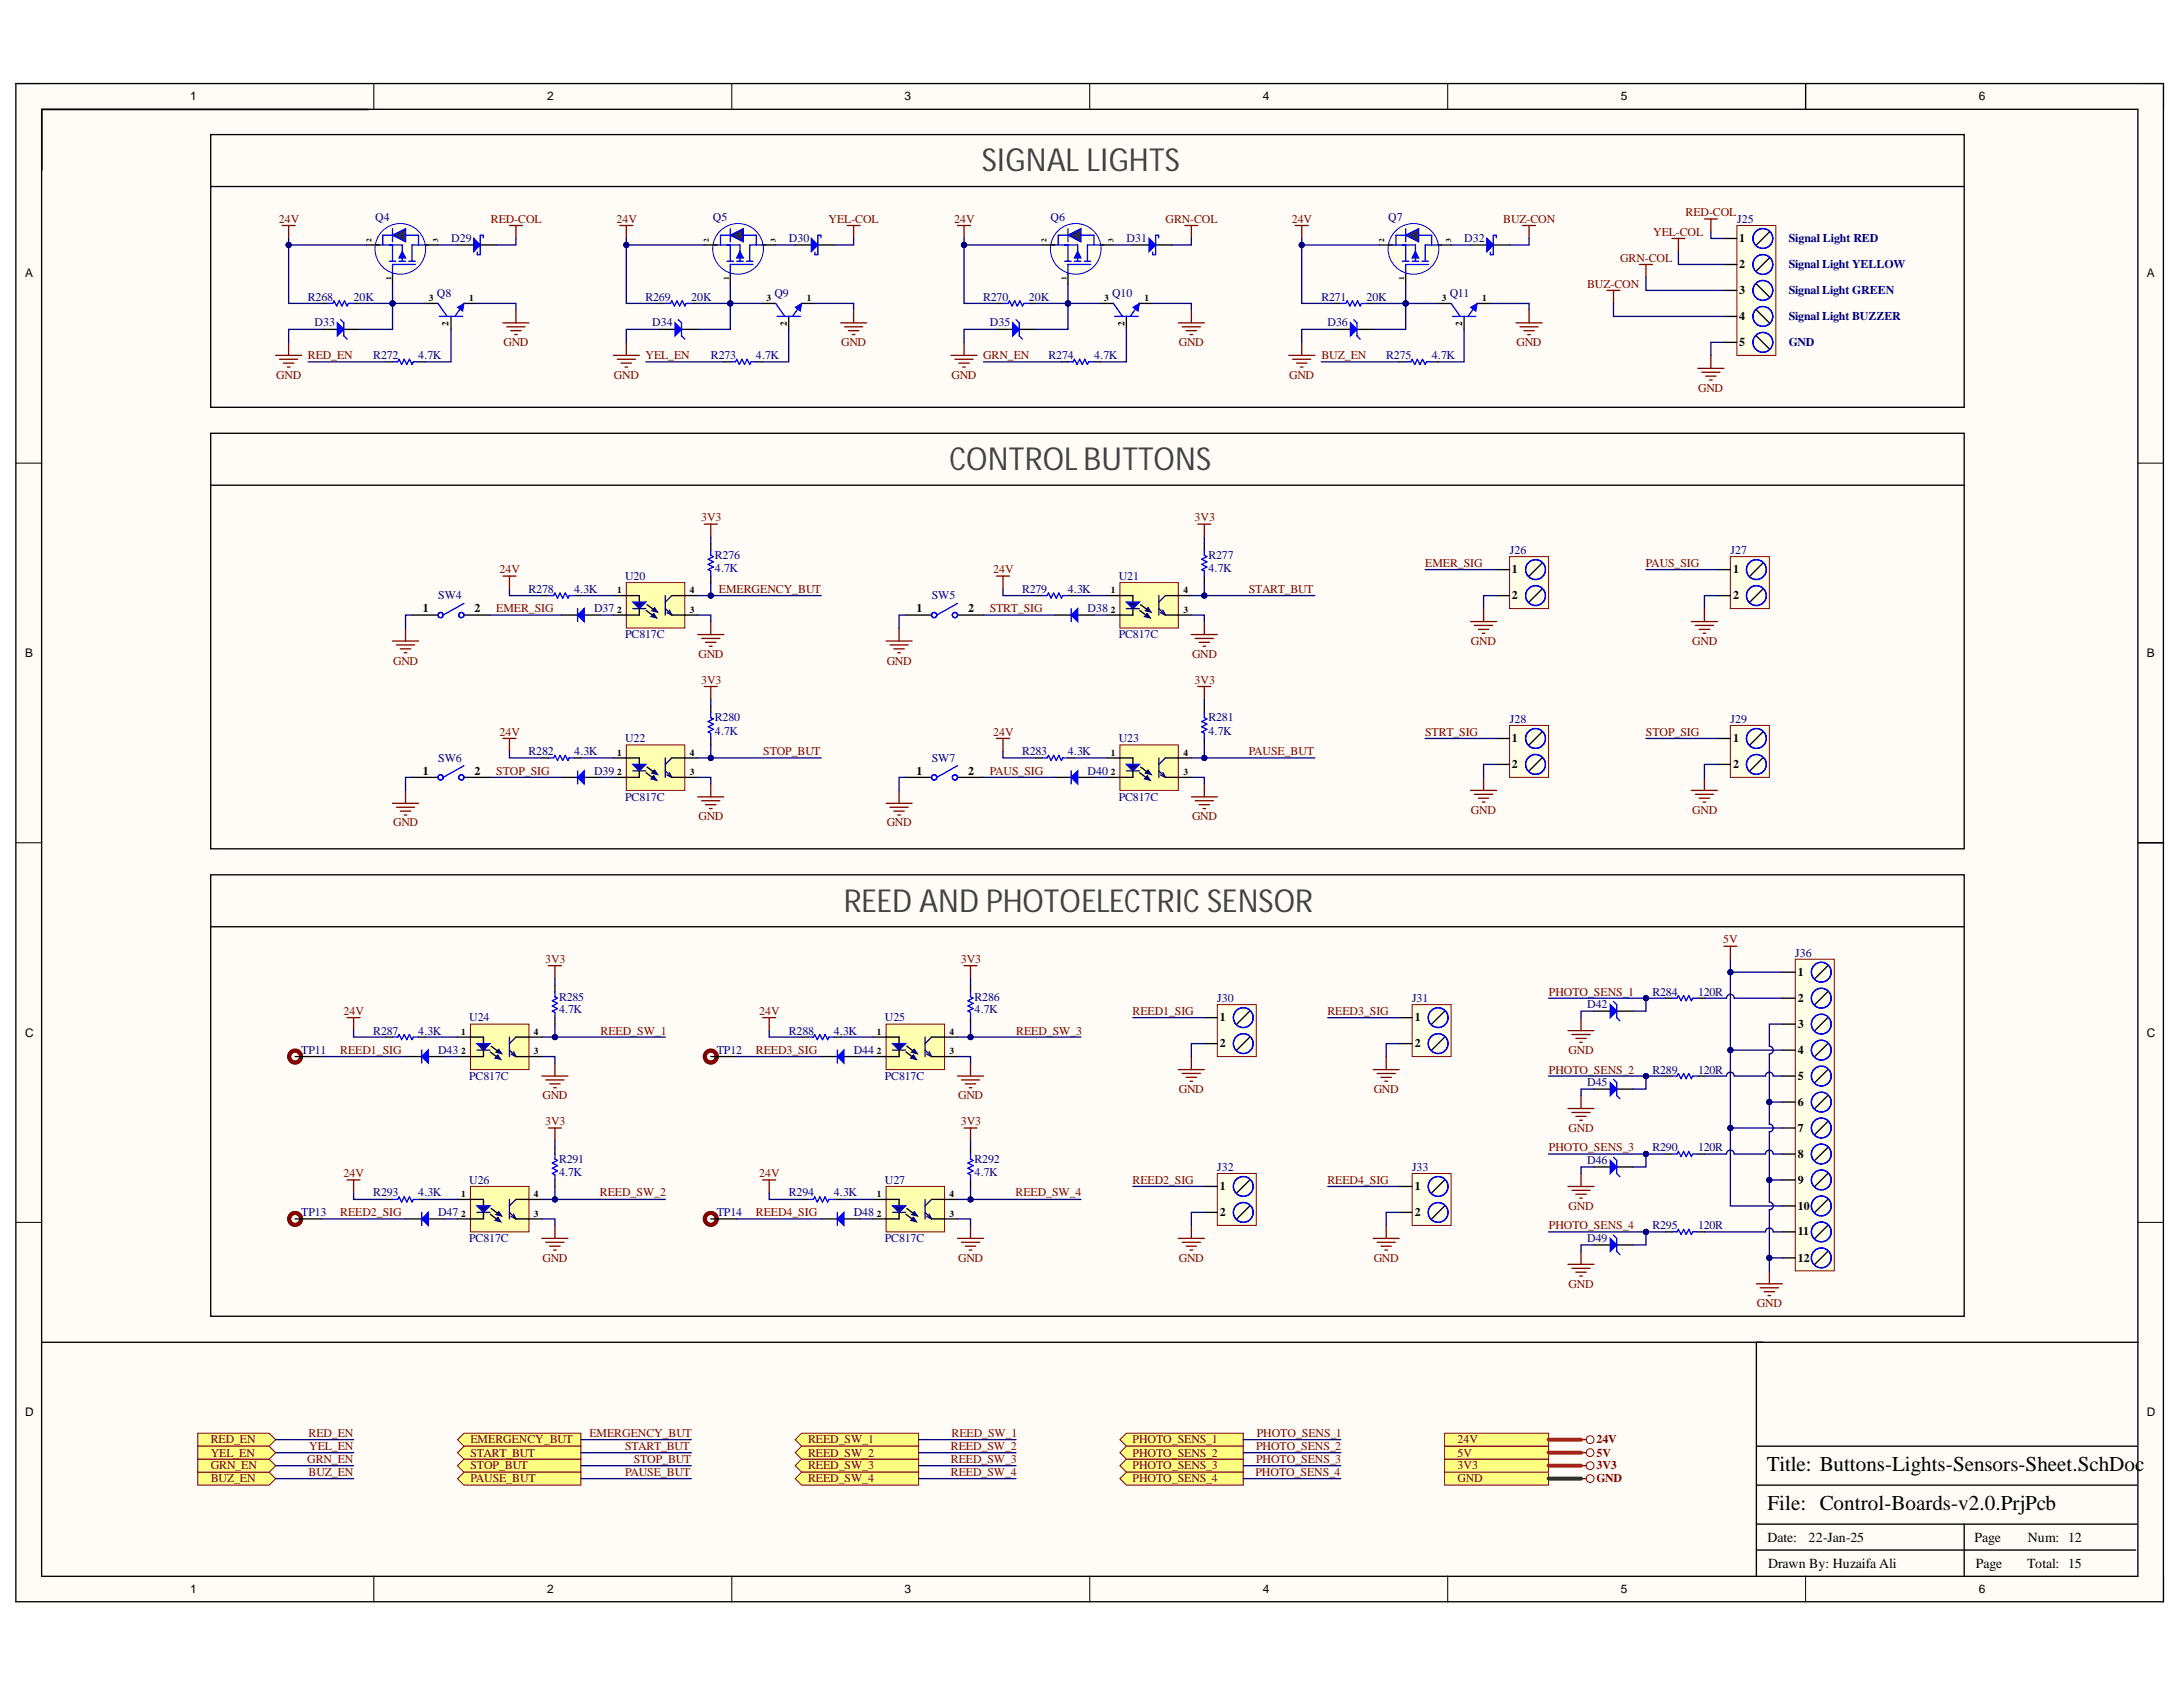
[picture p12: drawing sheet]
<svg xmlns="http://www.w3.org/2000/svg" width="279mm" height="216mm" viewBox="0 0 279 216" stroke-linecap="round" stroke-linejoin="round" font-family="sans-serif">
<defs><g id="words">
<g font-size="4.1" fill="#434343">
<text x="125.7" y="21.9">SIGNAL LIGHTS</text>
<text x="121.5" y="60.1">CONTROL BUTTONS</text>
<text x="108" y="116.7">REED AND PHOTOELECTRIC SENSOR</text>
</g>
<g font-size="2.7">
<text x="226.1" y="188.3">Title: Buttons-Lights-Sensors-Sheet.SchDoc</text>
<text x="226.2" y="193.3">File: Control-Boards-v2.0.PrjPcb</text>
</g>
<g font-size="1.8">
<text x="226.2" y="197.3">Date:</text>
<text x="231.5" y="197.3">22-Jan-25</text>
<text x="252.7" y="197.3">Page</text>
<text x="259.5" y="197.3">Num: 12</text>
<text x="226.3" y="200.6">Drawn By: Huzaifa Ali</text>
<text x="252.9" y="200.6">Page</text>
<text x="259.5" y="200.6">Total: 15</text>
</g>
<g font-size="1.5">
<text x="24.4" y="12.8">1</text>
<text x="70" y="12.8">2</text>
<text x="115.8" y="12.8">3</text>
<text x="161.6" y="12.8">4</text>
<text x="207.5" y="12.8">5</text>
<text x="253.3" y="12.8">6</text>
<text x="3.2" y="35.5">A</text>
<text x="222.6" y="31">1</text>
<text x="222.6" y="34.3">2</text>
<text x="274.8" y="35.5">A</text>
<text x="222.6" y="37.6">3</text>
<text x="222.6" y="41">4</text>
<text x="222.6" y="44.3">5</text>
<text x="193.5" y="73.4">1</text>
<text x="193.5" y="76.7">2</text>
<text x="221.8" y="73.4">1</text>
<text x="221.8" y="76.7">2</text>
<text x="54.1" y="78.4">1</text>
<text x="60.7" y="78.4">2</text>
<text x="117.3" y="78.4">1</text>
<text x="123.9" y="78.4">2</text>
<text x="3.2" y="84">B</text>
<text x="274.8" y="84">B</text>
<text x="193.5" y="94.9">1</text>
<text x="221.8" y="94.9">1</text>
<text x="54.1" y="99.2">1</text>
<text x="60.7" y="99.2">2</text>
<text x="117.3" y="99.2">1</text>
<text x="123.9" y="99.2">2</text>
<text x="193.5" y="98.3">2</text>
<text x="221.8" y="98.3">2</text>
<text x="230.1" y="124.9">1</text>
<text x="156.1" y="130.7">1</text>
<text x="181.1" y="130.7">1</text>
<text x="230.1" y="128.3">2</text>
<text x="230.1" y="131.6">3</text>
<text x="3.2" y="132.7">C</text>
<text x="156.1" y="134">2</text>
<text x="181.1" y="134">2</text>
<text x="230.1" y="134.8">4</text>
<text x="274.8" y="132.7">C</text>
<text x="230.1" y="138.2">5</text>
<text x="230.1" y="141.5">6</text>
<text x="230.1" y="144.8">7</text>
<text x="230.1" y="148.2">8</text>
<text x="156.1" y="152.3">1</text>
<text x="156.1" y="155.6">2</text>
<text x="181.1" y="152.3">1</text>
<text x="181.1" y="155.6">2</text>
<text x="230.1" y="151.5">9</text>
<text x="230.1" y="154.8">10</text>
<text x="230.1" y="158.1">11</text>
<text x="230.1" y="161.5">12</text>
<text x="3.2" y="181.2">D</text>
<text x="274.8" y="181.2">D</text>
<text x="24.4" y="203.8">1</text>
<text x="70" y="203.8">2</text>
<text x="115.8" y="203.8">3</text>
<text x="161.6" y="203.8">4</text>
<text x="207.5" y="203.8">5</text>
<text x="253.3" y="203.8">6</text>
</g>
<g font-size="1.5" fill="#800000">
<text x="35.7" y="28.5">24V</text>
<text x="62.8" y="28.5">RED-COL</text>
<text x="78.9" y="28.5">24V</text>
<text x="106.1" y="28.5">YEL-COL</text>
<text x="122.1" y="28.5">24V</text>
<text x="149.2" y="28.5">GRN-COL</text>
<text x="165.3" y="28.5">24V</text>
<text x="192.4" y="28.5">BUZ-CON</text>
<text x="215.7" y="27.6">RED-COL</text>
<text x="207.4" y="33.5">GRN-COL</text>
<text x="211.6" y="30.2">YEL-COL</text>
<text x="203.1" y="36.9">BUZ-CON</text>
<text x="39.4" y="46">RED_EN</text>
<text x="64.4" y="44.3">GND</text>
<text x="82.6" y="46">YEL_EN</text>
<text x="107.7" y="44.3">GND</text>
<text x="125.8" y="46">GRN_EN</text>
<text x="150.9" y="44.3">GND</text>
<text x="169.1" y="46">BUZ_EN</text>
<text x="194.1" y="44.3">GND</text>
<text x="35.4" y="48.4">GND</text>
<text x="78.6" y="48.4">GND</text>
<text x="121.8" y="48.4">GND</text>
<text x="165" y="48.4">GND</text>
<text x="217.3" y="50.1">GND</text>
<text x="89.7" y="66.7">3V3</text>
<text x="152.9" y="66.7">3V3</text>
<text x="63.9" y="73.4">24V</text>
<text x="92" y="75.8">EMERGENCY_BUT</text>
<text x="127.1" y="73.4">24V</text>
<text x="159.8" y="75.8">START_BUT</text>
<text x="182.4" y="72.5">EMER_SIG</text>
<text x="210.7" y="72.5">PAUS_SIG</text>
<text x="63.5" y="78.4">EMER_SIG</text>
<text x="126.7" y="78.4">STRT_SIG</text>
<text x="188.3" y="82.5">GND</text>
<text x="216.6" y="82.5">GND</text>
<text x="50.3" y="85.1">GND</text>
<text x="89.4" y="84.2">GND</text>
<text x="89.7" y="87.5">3V3</text>
<text x="113.5" y="85.1">GND</text>
<text x="152.6" y="84.2">GND</text>
<text x="152.9" y="87.5">3V3</text>
<text x="63.9" y="94.2">24V</text>
<text x="127.1" y="94.2">24V</text>
<text x="182.4" y="94.2">STRT_SIG</text>
<text x="210.7" y="94.2">STOP_SIG</text>
<text x="63.5" y="99.2">STOP_SIG</text>
<text x="97.7" y="96.6">STOP_BUT</text>
<text x="126.7" y="99.2">PAUS_SIG</text>
<text x="159.8" y="96.6">PAUSE_BUT</text>
<text x="50.3" y="105.8">GND</text>
<text x="89.4" y="104.9">GND</text>
<text x="113.5" y="105.8">GND</text>
<text x="152.6" y="104.9">GND</text>
<text x="188.3" y="104.2">GND</text>
<text x="216.6" y="104.2">GND</text>
<text x="69.8" y="123.3">3V3</text>
<text x="123" y="123.3">3V3</text>
<text x="220.6" y="120.7">5V</text>
<text x="44" y="129.9">24V</text>
<text x="97.2" y="129.9">24V</text>
<text x="145" y="129.9">REED1_SIG</text>
<text x="169.9" y="129.9">REED3_SIG</text>
<text x="198.2" y="127.4">PHOTO_SENS_1</text>
<text x="43.6" y="134.8">REED1_SIG</text>
<text x="76.9" y="132.4">REED_SW_1</text>
<text x="96.7" y="134.8">REED3_SIG</text>
<text x="130.1" y="132.4">REED_SW_3</text>
<text x="198.2" y="137.4">PHOTO_SENS_2</text>
<text x="200.8" y="134.8">GND</text>
<text x="69.4" y="140.7">GND</text>
<text x="69.8" y="144">3V3</text>
<text x="122.6" y="140.7">GND</text>
<text x="123" y="144">3V3</text>
<text x="150.9" y="139.8">GND</text>
<text x="175.8" y="139.8">GND</text>
<text x="198.2" y="147.4">PHOTO_SENS_3</text>
<text x="200.8" y="144.8">GND</text>
<text x="43.6" y="155.6">REED2_SIG</text>
<text x="44" y="150.7">24V</text>
<text x="76.8" y="153.1">REED_SW_2</text>
<text x="96.7" y="155.6">REED4_SIG</text>
<text x="97.2" y="150.7">24V</text>
<text x="130" y="153.1">REED_SW_4</text>
<text x="145" y="151.5">REED2_SIG</text>
<text x="169.9" y="151.5">REED4_SIG</text>
<text x="200.8" y="154.8">GND</text>
<text x="69.4" y="161.5">GND</text>
<text x="122.6" y="161.5">GND</text>
<text x="150.9" y="161.5">GND</text>
<text x="175.8" y="161.5">GND</text>
<text x="198.2" y="157.3">PHOTO_SENS_4</text>
<text x="200.8" y="164.8">GND</text>
<text x="224.9" y="167.3">GND</text>
<text x="27" y="184.7">RED_EN</text>
<text x="39.5" y="183.9">RED_EN</text>
<text x="39.6" y="185.6">YEL_EN</text>
<text x="60.2" y="184.7">EMERGENCY_BUT</text>
<text x="75.4" y="183.9">EMERGENCY_BUT</text>
<text x="80" y="185.6">START_BUT</text>
<text x="103.4" y="184.7">REED_SW_1</text>
<text x="121.7" y="185.6">REED_SW_2</text>
<text x="121.8" y="183.9">REED_SW_1</text>
<text x="145" y="184.7">PHOTO_SENS_1</text>
<text x="160.8" y="185.6">PHOTO_SENS_2</text>
<text x="160.9" y="183.9">PHOTO_SENS_1</text>
<text x="186.6" y="184.7">24V</text>
<text x="204.3" y="184.7">24V</text>
<text x="27" y="189.7">BUZ_EN</text>
<text x="27" y="188">GRN_EN</text>
<text x="27" y="186.4">YEL_EN</text>
<text x="39.3" y="187.2">GRN_EN</text>
<text x="39.5" y="188.9">BUZ_EN</text>
<text x="60.2" y="188">STOP_BUT</text>
<text x="60.2" y="189.7">PAUSE_BUT</text>
<text x="60.2" y="186.4">START_BUT</text>
<text x="80" y="188.9">PAUSE_BUT</text>
<text x="81.1" y="187.2">STOP_BUT</text>
<text x="103.4" y="188">REED_SW_3</text>
<text x="103.4" y="189.7">REED_SW_4</text>
<text x="103.4" y="186.4">REED_SW_2</text>
<text x="121.7" y="187.2">REED_SW_3</text>
<text x="121.7" y="188.9">REED_SW_4</text>
<text x="145" y="188">PHOTO_SENS_3</text>
<text x="145" y="189.7">PHOTO_SENS_4</text>
<text x="145" y="186.4">PHOTO_SENS_2</text>
<text x="160.7" y="188.9">PHOTO_SENS_4</text>
<text x="160.8" y="187.2">PHOTO_SENS_3</text>
<text x="186.6" y="189.7">GND</text>
<text x="186.6" y="188">3V3</text>
<text x="186.6" y="186.4">5V</text>
<text x="204.3" y="189.7">GND</text>
<text x="204.3" y="188">3V3</text>
<text x="204.3" y="186.4">5V</text>
</g>
<g font-size="1.5" fill="#000080">
<text x="48" y="28.2">Q4</text>
<text x="91.3" y="28.2">Q5</text>
<text x="134.5" y="28.2">Q6</text>
<text x="177.7" y="28.2">Q7</text>
<text x="222.3" y="28.5">J25</text>
<text x="57.8" y="31">D29</text>
<text x="101" y="31">D30</text>
<text x="144.2" y="31">D31</text>
<text x="187.4" y="31">D32</text>
<text x="228.9" y="31">Signal Light RED</text>
<text x="228.9" y="34.3">Signal Light YELLOW</text>
<text x="39.4" y="38.5">R268</text>
<text x="40.3" y="41.8">D33</text>
<text x="45.2" y="38.5">20K</text>
<text x="55.9" y="38">Q8</text>
<text x="82.6" y="38.5">R269</text>
<text x="83.5" y="41.8">D34</text>
<text x="88.5" y="38.5">20K</text>
<text x="99.1" y="38">Q9</text>
<text x="125.8" y="38.5">R270</text>
<text x="126.7" y="41.8">D35</text>
<text x="131.7" y="38.5">20K</text>
<text x="142.3" y="38">Q10</text>
<text x="169.1" y="38.5">R271</text>
<text x="169.9" y="41.8">D36</text>
<text x="174.9" y="38.5">20K</text>
<text x="185.5" y="38">Q11</text>
<text x="228.9" y="37.6">Signal Light GREEN</text>
<text x="228.9" y="41">Signal Light BUZZER</text>
<text x="47.8" y="46">R272</text>
<text x="53.5" y="46">4.7K</text>
<text x="91" y="46">R273</text>
<text x="96.7" y="46">4.7K</text>
<text x="134.2" y="46">R274</text>
<text x="140" y="46">4.7K</text>
<text x="177.4" y="46">R275</text>
<text x="183.3" y="46">4.7K</text>
<text x="228.9" y="44.3">GND</text>
<text x="91.5" y="71.5">R276</text>
<text x="154.7" y="71.5">R277</text>
<text x="193.2" y="70.8">J26</text>
<text x="221.5" y="70.8">J27</text>
<text x="56.1" y="76.7">SW4</text>
<text x="67.7" y="75.8">R278</text>
<text x="73.5" y="75.8">4.3K</text>
<text x="80" y="74.2">U20</text>
<text x="91.5" y="73.2">4.7K</text>
<text x="119.2" y="76.7">SW5</text>
<text x="130.8" y="75.8">R279</text>
<text x="136.7" y="75.8">4.3K</text>
<text x="143.2" y="74.2">U21</text>
<text x="154.7" y="73.2">4.7K</text>
<text x="76" y="78.4">D37</text>
<text x="80" y="81.7">PC817C</text>
<text x="139.2" y="78.4">D38</text>
<text x="143.2" y="81.7">PC817C</text>
<text x="80" y="94.9">U22</text>
<text x="91.5" y="92.3">R280</text>
<text x="91.5" y="94">4.7K</text>
<text x="143.2" y="94.9">U23</text>
<text x="154.7" y="92.3">R281</text>
<text x="154.7" y="94">4.7K</text>
<text x="193.2" y="92.5">J28</text>
<text x="221.5" y="92.5">J29</text>
<text x="56.1" y="97.5">SW6</text>
<text x="67.7" y="96.6">R282</text>
<text x="73.5" y="96.6">4.3K</text>
<text x="76" y="99.2">D39</text>
<text x="119.2" y="97.5">SW7</text>
<text x="130.8" y="96.6">R283</text>
<text x="136.7" y="96.6">4.3K</text>
<text x="139.2" y="99.2">D40</text>
<text x="80" y="102.5">PC817C</text>
<text x="143.2" y="102.5">PC817C</text>
<text x="229.8" y="122.4">J36</text>
<text x="60" y="130.7">U24</text>
<text x="71.5" y="128.1">R285</text>
<text x="71.5" y="129.7">4.7K</text>
<text x="113.2" y="130.7">U25</text>
<text x="124.7" y="128.1">R286</text>
<text x="124.7" y="129.7">4.7K</text>
<text x="155.8" y="128.3">J30</text>
<text x="180.7" y="128.3">J31</text>
<text x="203.1" y="129">D42</text>
<text x="211.5" y="127.4">R284</text>
<text x="217.3" y="127.4">120R</text>
<text x="38.6" y="134.8">TP11</text>
<text x="47.8" y="132.4">R287</text>
<text x="53.5" y="132.4">4.3K</text>
<text x="56.1" y="134.8">D43</text>
<text x="91.8" y="134.8">TP12</text>
<text x="101" y="132.4">R288</text>
<text x="106.7" y="132.4">4.3K</text>
<text x="109.3" y="134.8">D44</text>
<text x="211.5" y="137.4">R289</text>
<text x="217.3" y="137.4">120R</text>
<text x="60" y="138.2">PC817C</text>
<text x="113.2" y="138.2">PC817C</text>
<text x="203.1" y="139">D45</text>
<text x="71.5" y="148.8">R291</text>
<text x="124.7" y="148.8">R292</text>
<text x="155.8" y="149.8">J32</text>
<text x="180.7" y="149.8">J33</text>
<text x="203.1" y="149">D46</text>
<text x="211.5" y="147.4">R290</text>
<text x="217.3" y="147.4">120R</text>
<text x="38.6" y="155.6">TP13</text>
<text x="47.8" y="153.1">R293</text>
<text x="53.5" y="153.1">4.3K</text>
<text x="56.1" y="155.6">D47</text>
<text x="60" y="151.5">U26</text>
<text x="71.5" y="150.5">4.7K</text>
<text x="91.8" y="155.6">TP14</text>
<text x="101" y="153.1">R294</text>
<text x="106.7" y="153.1">4.3K</text>
<text x="109.3" y="155.6">D48</text>
<text x="113.2" y="151.5">U27</text>
<text x="124.7" y="150.5">4.7K</text>
<text x="60" y="158.9">PC817C</text>
<text x="113.2" y="158.9">PC817C</text>
<text x="203.1" y="158.9">D49</text>
<text x="211.5" y="157.3">R295</text>
<text x="217.3" y="157.3">120R</text>
</g>
<g font-size="1.2">
<text x="54.9" y="38.6">3</text>
<text x="57.4" y="41.7" transform="rotate(-90 57.4 41.7)">2</text>
<text x="60" y="38.6">1</text>
<text x="98.1" y="38.6">3</text>
<text x="100.7" y="41.7" transform="rotate(-90 100.7 41.7)">2</text>
<text x="103.3" y="38.6">1</text>
<text x="141.3" y="38.6">3</text>
<text x="143.9" y="41.7" transform="rotate(-90 143.9 41.7)">2</text>
<text x="146.5" y="38.6">1</text>
<text x="184.5" y="38.6">3</text>
<text x="187.2" y="41.7" transform="rotate(-90 187.2 41.7)">2</text>
<text x="189.7" y="38.6">1</text>
<text x="79" y="75.9">1</text>
<text x="88.3" y="75.9">4</text>
<text x="142.2" y="75.9">1</text>
<text x="151.5" y="75.9">4</text>
<text x="79" y="78.5">2</text>
<text x="88.3" y="78.5">3</text>
<text x="142.2" y="78.5">2</text>
<text x="151.5" y="78.5">3</text>
<text x="79" y="96.7">1</text>
<text x="79" y="99.2">2</text>
<text x="88.3" y="99.2">3</text>
<text x="88.3" y="96.7">4</text>
<text x="142.2" y="96.7">1</text>
<text x="142.2" y="99.2">2</text>
<text x="151.5" y="99.2">3</text>
<text x="151.5" y="96.7">4</text>
<text x="59" y="132.5">1</text>
<text x="59" y="134.9">2</text>
<text x="68.3" y="134.9">3</text>
<text x="68.3" y="132.5">4</text>
<text x="112.2" y="132.5">1</text>
<text x="112.2" y="134.9">2</text>
<text x="121.5" y="134.9">3</text>
<text x="121.5" y="132.5">4</text>
<text x="59" y="153.2">1</text>
<text x="59" y="155.7">2</text>
<text x="68.3" y="155.7">3</text>
<text x="68.3" y="153.2">4</text>
<text x="112.2" y="153.2">1</text>
<text x="112.2" y="155.7">2</text>
<text x="121.5" y="155.7">3</text>
<text x="121.5" y="153.2">4</text>
</g>
<g font-size=".9">
<text x="47.5" y="31" transform="rotate(-90 47.5 31)">2</text>
<text x="50.1" y="35.8" transform="rotate(-90 50.1 35.8)">1</text>
<text x="56.1" y="31" transform="rotate(-90 56.1 31)">3</text>
<text x="90.7" y="31" transform="rotate(-90 90.7 31)">2</text>
<text x="93.3" y="35.8" transform="rotate(-90 93.3 35.8)">1</text>
<text x="99.3" y="31" transform="rotate(-90 99.3 31)">3</text>
<text x="134" y="31" transform="rotate(-90 134 31)">2</text>
<text x="136.5" y="35.8" transform="rotate(-90 136.5 35.8)">1</text>
<text x="142.5" y="31" transform="rotate(-90 142.5 31)">3</text>
<text x="177.2" y="31" transform="rotate(-90 177.2 31)">2</text>
<text x="179.7" y="35.8" transform="rotate(-90 179.7 35.8)">1</text>
<text x="185.7" y="31" transform="rotate(-90 185.7 31)">3</text>
</g>
</g></defs>
<g fill="#fffcf8">
<path d="M2 10.7h274.9v194.3h-274.9z" fill-rule="evenodd"/>
<path d="M5.4 14h268.2v187.7h-268.2z" fill-rule="evenodd"/>
</g>
<g fill="none" stroke="#000" stroke-width=".13">
<path d="M2 10.7h3.4M47.8 10.7v3.3M93.7 10.7v3.3M139.5 10.7v3.3M185.3 10.7v3.3M231.1 10.7v3.3M273.6 10.7h3.3v3.3M2 59.3h3.4M273.6 59.3h3.3M2 107.9h3.4M273.6 107.9h3.3M2 156.4h3.4"/>
<path d="M273.6 156.4h3.3M47.8 201.7v3.3M93.7 201.7v3.3M139.5 201.7v3.3M185.3 201.7v3.3M231.1 201.7v3.3M276.9 201.7v3.3"/>
</g>
<path d="M2 10.7h274.9v194.3h-274.9zM5.3 14h268.3v187.7h-268.3zM5.3 14h41.9M231.1 10.7v3.3M50.2 34.7v1.6M273.6 107.9h3.3M273.7 171.8h-48.9v29.9M224.8 198.4h48.5M224.8 195.1h48.7M224.8 190.1h48.7M224.8 185.1h48.7M251.4 195.1v6.6" fill="none" stroke="#000" stroke-width=".17"/>
<circle cx="51.2" cy="31.8" r="3.2" fill="#ffffe8"/>
<circle cx="51.2" cy="31.8" r="3.2" fill="none" stroke="#00f" stroke-width=".13"/>
<path d="M48.2 31.3h3.3v2.1M49.8 33.4h.9M50.2 31.3v2.1M51.1 33.4h.8M52.3 33.4h.9M53.2 33.8h-3v1.3M54.8 31.3h-2.1v2.1" fill="none" stroke="#00f" stroke-width=".17"/>
<path d="M51.5 32.2l.4 .8h-.8z" fill="#00f"/>
<path d="M49 31.3v-1.2h4.6v1.2M50.2 29.3v1.6M51.5 32.2l.4 .8h-.8z" fill="none" stroke="#00f" stroke-width=".17"/>
<path d="M46.9 31.3h1.7M54.4 31.3h1.7" fill="none" stroke="#000" stroke-width=".17"/>
<path d="M50.2 30.1l1.7-.8v1.6z" fill="#073763"/>
<path d="M41.9 38.8h.7l.2-.3 .3 .7 .3-.7 .4 .7 .3-.7 .3 .7 .2-.4h.7M50.2 30.1l1.7-.8v1.6z" fill="none" stroke="#00f" stroke-width=".17"/>
<path d="M36.1 28.9h1.7M36.9 28.9v1.6" fill="none" stroke="#800000" stroke-width=".17"/>
<path d="M41.1 38.8h.8M45.3 38.8h.8M41.1 42.2h2.1M44 42.2h2.1" fill="none" stroke="#000" stroke-width=".17"/>
<path d="M43.2 41.3l.8 .9-.8 .8z" fill="#00f"/>
<path d="M56.1 38.8l1.1 1.7M59.4 38.8l-1.2 1.7M43.2 41.3l.8 .9-.8 .8zM43.6 40.9l.4 .4v1.7l.4 .4M56.2 40.5h3" fill="none" stroke="#00f" stroke-width=".17"/>
<path d="M54.4 38.8h1.7M59.4 38.8h1.6M57.7 40.5v1.7" fill="none" stroke="#000" stroke-width=".17"/>
<path d="M58.6 39.3l.8-.5-.2 1z" fill="#00f"/>
<path d="M58.6 39.3l.8-.5-.2 1z" fill="none" stroke="#00f" stroke-width=".13"/>
<path d="M65.2 28.9h1.7M66 28.9v1.6M66 39.7v1.6M35.3 45.5h3.3M35.8 46h2.3M36.3 46.5h1.3M36.8 47h.3M36.9 43.8v1.7M64.4 41.3h3.3M64.9 41.8h2.3M65.4 42.3h1.3M65.9 42.8h.3" fill="none" stroke="#800000" stroke-width=".17"/>
<path d="M93.5 34.7v1.6M49.4 46.3h.8M53.6 46.3h.8" fill="none" stroke="#000" stroke-width=".17"/>
<path d="M50.2 46.3h.7l.2-.3 .3 .6 .3-.6 .4 .6 .3-.6 .3 .6 .2-.3h.7" fill="none" stroke="#00f" stroke-width=".17"/>
<circle cx="94.5" cy="31.8" r="3.2" fill="#ffffe8"/>
<circle cx="94.5" cy="31.8" r="3.2" fill="none" stroke="#00f" stroke-width=".13"/>
<path d="M91.4 31.3h3.3v2.1M93 33.4h.9M93.5 31.3v2.1M94.3 33.4h.8M95.5 33.4h.9M96.4 33.8h-2.9v1.3M98 31.3h-2v2.1" fill="none" stroke="#00f" stroke-width=".17"/>
<path d="M94.7 32.2l.4 .8h-.8z" fill="#00f"/>
<path d="M92.2 31.3v-1.2h4.6v1.2M93.5 29.3v1.6M94.7 32.2l.4 .8h-.8z" fill="none" stroke="#00f" stroke-width=".17"/>
<path d="M90.1 31.3h1.7M97.6 31.3h1.7" fill="none" stroke="#000" stroke-width=".17"/>
<path d="M93.5 30.1l1.6-.8v1.6z" fill="#073763"/>
<path d="M85.2 38.8h.6l.2-.3 .3 .7 .3-.7 .4 .7 .3-.7 .3 .7 .2-.4h.7M93.5 30.1l1.6-.8v1.6z" fill="none" stroke="#00f" stroke-width=".17"/>
<path d="M79.3 28.9h1.7M80.2 28.9v1.6" fill="none" stroke="#800000" stroke-width=".17"/>
<path d="M84.3 38.8h.9M88.5 38.8h.8M84.3 42.2h2.1M87.2 42.2h2.1" fill="none" stroke="#000" stroke-width=".17"/>
<path d="M86.4 41.3l.8 .9-.8 .8z" fill="#00f"/>
<path d="M99.3 38.8l1.1 1.7M102.6 38.8l-1.2 1.7M86.4 41.3l.8 .9-.8 .8zM86.8 40.9l.4 .4v1.7l.4 .4M99.4 40.5h3" fill="none" stroke="#00f" stroke-width=".17"/>
<path d="M97.6 38.8h1.7M102.6 38.8h1.7M100.9 40.5v1.7" fill="none" stroke="#000" stroke-width=".17"/>
<path d="M101.8 39.3l.8-.5-.2 1z" fill="#00f"/>
<path d="M101.8 39.3l.8-.5-.2 1z" fill="none" stroke="#00f" stroke-width=".13"/>
<path d="M108.4 28.9h1.7M109.3 28.9v1.6M109.3 39.7v1.6M78.5 45.5h3.3M79 46h2.3M79.5 46.5h1.3M80 47h.3M80.2 43.8v1.7M107.6 41.3h3.3M108.1 41.8h2.3M108.6 42.3h1.3M109.1 42.8h.3" fill="none" stroke="#800000" stroke-width=".17"/>
<path d="M136.7 34.7v1.6M92.6 46.3h.9M96.8 46.3h.8" fill="none" stroke="#000" stroke-width=".17"/>
<path d="M93.5 46.3h.6l.2-.3 .3 .6 .4-.6 .3 .6 .3-.6 .4 .6 .1-.3h.7" fill="none" stroke="#00f" stroke-width=".17"/>
<circle cx="137.7" cy="31.8" r="3.2" fill="#ffffe8"/>
<circle cx="137.7" cy="31.8" r="3.2" fill="none" stroke="#00f" stroke-width=".13"/>
<path d="M134.6 31.3h3.3v2.1M136.3 33.4h.8M136.7 31.3v2.1M137.5 33.4h.8M138.8 33.4h.8M139.6 33.8h-2.9v1.3M141.3 31.3h-2.1v2.1" fill="none" stroke="#00f" stroke-width=".17"/>
<path d="M137.9 32.2l.4 .8h-.8z" fill="#00f"/>
<path d="M135.4 31.3v-1.2h4.6v1.2M136.7 29.3v1.6M137.9 32.2l.4 .8h-.8z" fill="none" stroke="#00f" stroke-width=".17"/>
<path d="M133.4 31.3h1.6M140.8 31.3h1.7" fill="none" stroke="#000" stroke-width=".17"/>
<path d="M136.7 30.1l1.6-.8v1.6z" fill="#073763"/>
<path d="M128.4 38.8h.6l.2-.3 .3 .7 .4-.7 .3 .7 .3-.7 .4 .7 .1-.4h.7M136.7 30.1l1.6-.8v1.6z" fill="none" stroke="#00f" stroke-width=".17"/>
<path d="M122.6 28.9h1.6M123.4 28.9v1.6" fill="none" stroke="#800000" stroke-width=".17"/>
<path d="M127.5 38.8h.9M131.7 38.8h.8M127.5 42.2h2.1M130.4 42.2h2.1" fill="none" stroke="#000" stroke-width=".17"/>
<path d="M129.6 41.3l.8 .9-.8 .8z" fill="#00f"/>
<path d="M142.5 38.8l1.2 1.7M145.8 38.8l-1.1 1.7M129.6 41.3l.8 .9-.8 .8zM130 40.9l.4 .4v1.7l.5 .4M142.7 40.5h3" fill="none" stroke="#00f" stroke-width=".17"/>
<path d="M140.8 38.8h1.7M145.8 38.8h1.7M144.2 40.5v1.7" fill="none" stroke="#000" stroke-width=".17"/>
<path d="M145 39.3l.8-.5-.1 1z" fill="#00f"/>
<path d="M145 39.3l.8-.5-.1 1z" fill="none" stroke="#00f" stroke-width=".13"/>
<path d="M151.6 28.9h1.7M152.5 28.9v1.6M152.5 39.7v1.6M121.7 45.5h3.3M122.2 46h2.4M122.7 46.5h1.4M123.2 47h.4M123.4 43.8v1.7M150.8 41.3h3.3M151.3 41.8h2.3M151.8 42.3h1.3M152.3 42.8h.3" fill="none" stroke="#800000" stroke-width=".17"/>
<path d="M179.9 34.7v1.6M135.9 46.3h.8M140 46.3h.8" fill="none" stroke="#000" stroke-width=".17"/>
<path d="M136.7 46.3h.7l.1-.3 .3 .6 .4-.6 .3 .6 .3-.6 .4 .6 .1-.3h.7" fill="none" stroke="#00f" stroke-width=".17"/>
<circle cx="180.9" cy="31.9" r="3.2" fill="#ffffe8"/>
<circle cx="180.9" cy="31.9" r="3.2" fill="none" stroke="#00f" stroke-width=".13"/>
<path d="M177.8 31.4h3.4v2M179.5 33.4h.8M179.9 31.4v2M180.7 33.4h.9M182 33.4h.8M182.8 33.8h-2.9v1.3M184.5 31.4h-2.1v2" fill="none" stroke="#00f" stroke-width=".17"/>
<path d="M181.2 32.2l.4 .8h-.9z" fill="#00f"/>
<path d="M178.7 31.4v-1.3h4.5v1.3M179.9 29.3v1.6M181.2 32.2l.4 .8h-.9z" fill="none" stroke="#00f" stroke-width=".17"/>
<path d="M176.6 31.4h1.7M184.1 31.4h1.6" fill="none" stroke="#000" stroke-width=".17"/>
<path d="M179.9 30.1l1.7-.8v1.6z" fill="#073763"/>
<path d="M171.6 38.8h.7l.1-.3 .4 .7 .3-.7 .3 .7 .4-.7 .3 .7 .2-.4h.6M179.9 30.1l1.7-.8v1.6z" fill="none" stroke="#00f" stroke-width=".17"/>
<path d="M165.8 28.9h1.6M166.6 28.9v1.6" fill="none" stroke="#800000" stroke-width=".17"/>
<path d="M170.8 38.8h.8M174.9 38.8h.9M170.8 42.2h2M173.7 42.2h2.1" fill="none" stroke="#000" stroke-width=".17"/>
<path d="M172.8 41.3l.9 .9-.9 .8z" fill="#00f"/>
<path d="M185.7 38.8l1.2 1.7M189.1 38.8l-1.2 1.7M172.8 41.3l.9 .9-.9 .8zM173.3 40.9l.4 .4v1.7l.4 .4M185.9 40.5h3" fill="none" stroke="#00f" stroke-width=".17"/>
<path d="M184.1 38.8h1.6M189.1 38.8h1.6M187.4 40.5v1.7" fill="none" stroke="#000" stroke-width=".17"/>
<path d="M188.2 39.3l.9-.5-.2 1z" fill="#00f"/>
<path d="M188.2 39.3l.9-.5-.2 1z" fill="none" stroke="#00f" stroke-width=".13"/>
<path d="M194.9 28.9h1.6M195.7 28.9v1.6M195.7 39.7v1.6M164.9 45.5h3.4M165.4 46h2.4M165.9 46.5h1.4M166.4 47h.4M166.6 43.8v1.7M194 41.3h3.4M194.5 41.8h2.4M195 42.3h1.4M195.5 42.8h.4" fill="none" stroke="#800000" stroke-width=".17"/>
<path d="M27 17.2h224.4v34.9h-224.4zM27 23.9h224.4M179.1 46.3h.8M183.2 46.3h.9" fill="none" stroke="#000" stroke-width=".17"/>
<path d="M179.9 46.3h.7l.1-.3 .4 .6 .3-.6 .3 .6 .4-.6 .3 .6 .2-.3h.6" fill="none" stroke="#00f" stroke-width=".17"/>
<path d="M80.2 74.6h7.4v5.8h-7.4z" fill-rule="evenodd" fill="#ffffb0"/>
<path d="M80.2 74.6h7.4v5.8h-7.4z" fill="none" stroke="#800000" stroke-width=".13"/>
<path d="M78.5 76.2h1.7M78.5 78.7h1.7M82.7 78.1l.8 .6" fill="none" stroke="#000" stroke-width=".17"/>
<path d="M83.3 78.9l.4-.4-.2 .2 .2-.2 .4 .6z" fill-rule="evenodd" fill="#0c0087"/>
<path d="M83.3 78.9l.4-.4-.2 .2 .2-.2 .4 .6z" fill="none" stroke="#0c0087" stroke-width=".13"/>
<path d="M83.4 78.2l.4-.4-.2 .2 .2-.2 .4 .6z" fill-rule="evenodd" fill="#0c0087"/>
<path d="M83.4 78.2l.4-.4-.2 .2 .2-.2 .4 .6z" fill="none" stroke="#0c0087" stroke-width=".13"/>
<path d="M80.2 76.2h1.6v.9M82.8 77.4l.8 .6" fill="none" stroke="#000" stroke-width=".17"/>
<path d="M81 77.1h1.7l-.9 .8z" fill="#0c0087"/>
<g fill="none" stroke="#00f" stroke-width=".17">
<path d="M59.4 77.2l-2.7 1.5M81 77.1h1.7l-.9 .8z"/>
<circle cx="56.4" cy="78.7" r=".33"/>
<circle cx="59.1" cy="78.7" r=".33"/>
</g>
<path d="M81 77.9h1.7M85.2 76.2v2.5M85.2 77.9l.8 .8M85.4 78.4l.6 .3M85.7 78.1l.3 .6M86 76.2l-.8 .9" fill="none" stroke="#11037f" stroke-width=".17"/>
<path d="M52.7 78.7h3.4M59.4 78.7h3.3M71.9 78.7h2M74.8 78.7h2M81.8 77.9v.8h-1.6M86 78.7h3.3M86 76.2h3.3" fill="none" stroke="#000" stroke-width=".17"/>
<path d="M64.4 73.7h1.6M65.2 73.7v1.7" fill="none" stroke="#800000" stroke-width=".17"/>
<path d="M73.9 78.7l.9-.8v1.6z" fill="#00f"/>
<path d="M70.2 76.2h.7l.1-.3 .4 .7 .3-.7 .3 .7 .3-.7 .4 .7 .2-.4h.6M73.9 78.7l.9-.8v1.6zM73.9 77.9v1.6M91 70.4v.7l.3 .1-.7 .4 .7 .3-.7 .3 .7 .4-.7 .3 .4 .2v.6" fill="none" stroke="#00f" stroke-width=".17"/>
<path d="M69.4 76.2h.8M73.5 76.2h.8M91 69.6v.8M91 73.7v.9" fill="none" stroke="#000" stroke-width=".17"/>
<path d="M90.1 67.1h1.7M91 67.1v1.6M91 79.5v1.7M50.2 82h3.4M50.7 82.5h2.4M51.2 83h1.4M51.7 83.5h.4M51.9 80.4v1.6M89.3 81.2h3.3M89.8 81.7h2.3M90.3 82.2h1.3M90.8 82.7h.3" fill="none" stroke="#800000" stroke-width=".17"/>
<path d="M143.3 74.6h7.5v5.8h-7.5z" fill-rule="evenodd" fill="#ffffb0"/>
<path d="M143.3 74.6h7.5v5.8h-7.5z" fill="none" stroke="#800000" stroke-width=".13"/>
<path d="M141.7 76.2h1.6M141.7 78.7h1.6M145.9 78.1l.8 .6" fill="none" stroke="#000" stroke-width=".17"/>
<path d="M146.5 78.9l.4-.4-.2 .2 .2-.2 .3 .6z" fill-rule="evenodd" fill="#0c0087"/>
<path d="M146.5 78.9l.4-.4-.2 .2 .2-.2 .3 .6z" fill="none" stroke="#0c0087" stroke-width=".13"/>
<path d="M146.6 78.2l.4-.4-.2 .2 .2-.2 .4 .6z" fill-rule="evenodd" fill="#0c0087"/>
<path d="M146.6 78.2l.4-.4-.2 .2 .2-.2 .4 .6z" fill="none" stroke="#0c0087" stroke-width=".13"/>
<path d="M143.3 76.2h1.7v.9M146 77.4l.8 .6" fill="none" stroke="#000" stroke-width=".17"/>
<path d="M144.2 77.1h1.6l-.8 .8z" fill="#0c0087"/>
<g fill="none" stroke="#00f" stroke-width=".17">
<path d="M122.6 77.2l-2.7 1.5M144.2 77.1h1.6l-.8 .8z"/>
<circle cx="119.6" cy="78.7" r=".33"/>
<circle cx="122.2" cy="78.7" r=".33"/>
</g>
<path d="M144.2 77.9h1.6M148.3 76.2v2.5M148.3 77.9l.9 .8M148.5 78.4l.7 .3M148.8 78.1l.4 .6M149.2 76.2l-.9 .9" fill="none" stroke="#11037f" stroke-width=".17"/>
<path d="M115.9 78.7h3.3M122.6 78.7h3.3M135 78.7h2.1M137.9 78.7h2.1M145 77.9v.8h-1.7M149.2 78.7h3.3M149.2 76.2h3.3" fill="none" stroke="#000" stroke-width=".17"/>
<path d="M127.5 73.7h1.7M128.4 73.7v1.7" fill="none" stroke="#800000" stroke-width=".17"/>
<path d="M137.1 78.7l.8-.8v1.6z" fill="#00f"/>
<path d="M133.4 76.2h.6l.2-.3 .3 .7 .4-.7 .3 .7 .3-.7 .4 .7 .1-.4h.7M137.1 78.7l.8-.8v1.6zM137.1 77.9v1.6M154.1 70.4v.7l.4 .1-.7 .4 .7 .3-.7 .3 .7 .4-.7 .3 .3 .2v.6" fill="none" stroke="#00f" stroke-width=".17"/>
<path d="M132.5 76.2h.9M136.7 76.2h.8M154.1 69.6v.8M154.1 73.7v.9" fill="none" stroke="#000" stroke-width=".17"/>
<path d="M153.3 67.1h1.7M154.1 67.1v1.6M154.1 79.5v1.7M113.4 82h3.3M113.9 82.5h2.3M114.4 83h1.3M114.9 83.5h.3M115.1 80.4v1.6M152.5 81.2h3.3M153 81.7h2.3M153.5 82.2h1.3M154 82.7h.3" fill="none" stroke="#800000" stroke-width=".17"/>
<path d="M80.2 95.3h7.4v5.9h-7.4z" fill-rule="evenodd" fill="#ffffb0"/>
<path d="M80.2 95.3h7.4v5.9h-7.4z" fill="none" stroke="#800000" stroke-width=".13"/>
<path d="M78.5 97h1.7M78.5 99.5h1.7M82.7 98.9l.8 .6" fill="none" stroke="#000" stroke-width=".17"/>
<path d="M83.3 99.7l.4-.4-.2 .2 .2-.2 .4 .6z" fill-rule="evenodd" fill="#0c0087"/>
<path d="M83.3 99.7l.4-.4-.2 .2 .2-.2 .4 .6z" fill="none" stroke="#0c0087" stroke-width=".13"/>
<path d="M83.4 98.9l.4-.3-.2 .1 .2-.1 .4 .5z" fill-rule="evenodd" fill="#0c0087"/>
<path d="M83.4 98.9l.4-.3-.2 .1 .2-.1 .4 .5z" fill="none" stroke="#0c0087" stroke-width=".13"/>
<path d="M80.2 97h1.6v.8M82.8 98.2l.8 .5" fill="none" stroke="#000" stroke-width=".17"/>
<path d="M81 97.8h1.7l-.9 .9z" fill="#0c0087"/>
<g fill="none" stroke="#00f" stroke-width=".17">
<path d="M59.4 98l-2.7 1.5M81 97.8h1.7l-.9 .9z"/>
<circle cx="56.4" cy="99.5" r=".33"/>
<circle cx="59.1" cy="99.5" r=".33"/>
</g>
<path d="M81 98.7h1.7M85.2 97v2.5M85.2 98.7l.8 .8M85.4 99.2l.6 .3M85.7 98.9l.3 .6M86 97l-.8 .8" fill="none" stroke="#11037f" stroke-width=".17"/>
<path d="M52.7 99.5h3.4M59.4 99.5h3.3M71.9 99.5h2M74.8 99.5h2M81.8 98.7v.8h-1.6M86 99.5h3.3M86 97h3.3" fill="none" stroke="#000" stroke-width=".17"/>
<path d="M64.4 94.5h1.6M65.2 94.5v1.7" fill="none" stroke="#800000" stroke-width=".17"/>
<path d="M73.9 99.5l.9-.8v1.6z" fill="#00f"/>
<path d="M70.2 97h.7l.1-.3 .4 .6 .3-.6 .3 .6 .3-.6 .4 .6 .2-.3h.6M73.9 99.5l.9-.8v1.6zM73.9 98.7v1.6M91 91.2v.6l.3 .2-.7 .3 .7 .4-.7 .3 .7 .3-.7 .4 .4 .1v.7" fill="none" stroke="#00f" stroke-width=".17"/>
<path d="M69.4 97h.8M73.5 97h.8M91 90.3v.9M91 94.5v.8" fill="none" stroke="#000" stroke-width=".17"/>
<path d="M90.1 87.9h1.7M91 87.9v1.6M50.2 102.8h3.4M50.7 103.3h2.4M51.2 103.8h1.4M51.7 104.3h.4M51.9 101.2v1.6M89.3 102h3.3M89.8 102.5h2.3M90.3 103h1.3M90.8 103.5h.3M91 100.3v1.7" fill="none" stroke="#800000" stroke-width=".17"/>
<path d="M143.3 95.3h7.5v5.9h-7.5z" fill-rule="evenodd" fill="#ffffb0"/>
<path d="M143.3 95.3h7.5v5.9h-7.5z" fill="none" stroke="#800000" stroke-width=".13"/>
<path d="M141.7 97h1.6M141.7 99.5h1.6M145.9 98.9l.8 .6" fill="none" stroke="#000" stroke-width=".17"/>
<path d="M146.5 99.7l.4-.4-.2 .2 .2-.2 .3 .6z" fill-rule="evenodd" fill="#0c0087"/>
<path d="M146.5 99.7l.4-.4-.2 .2 .2-.2 .3 .6z" fill="none" stroke="#0c0087" stroke-width=".13"/>
<path d="M146.8 98.7l.2-.1 .4 .5-.8-.2 .4-.3z" fill-rule="evenodd" fill="#0c0087"/>
<path d="M146.8 98.7l.2-.1 .4 .5-.8-.2 .4-.3z" fill="none" stroke="#0c0087" stroke-width=".13"/>
<path d="M143.3 97h1.7v.8M146 98.2l.8 .5" fill="none" stroke="#000" stroke-width=".17"/>
<path d="M144.2 97.8h1.6l-.8 .9z" fill="#0c0087"/>
<g fill="none" stroke="#00f" stroke-width=".17">
<path d="M122.6 98l-2.7 1.5M144.2 97.8h1.6l-.8 .9z"/>
<circle cx="119.6" cy="99.5" r=".33"/>
<circle cx="122.2" cy="99.5" r=".33"/>
</g>
<path d="M144.2 98.7h1.6M148.3 97v2.5M148.3 98.7l.9 .8M148.5 99.2l.7 .3M148.8 98.9l.4 .6M149.2 97l-.9 .8" fill="none" stroke="#11037f" stroke-width=".17"/>
<path d="M115.9 99.5h3.3M122.6 99.5h3.3M135 99.5h2.1M137.9 99.5h2.1M145 98.7v.8h-1.7M149.2 99.5h3.3M149.2 97h3.3" fill="none" stroke="#000" stroke-width=".17"/>
<path d="M127.5 94.5h1.7M128.4 94.5v1.7" fill="none" stroke="#800000" stroke-width=".17"/>
<path d="M137.1 99.5l.8-.8v1.6z" fill="#00f"/>
<path d="M133.4 97h.6l.2-.3 .3 .6 .4-.6 .3 .6 .3-.6 .4 .6 .1-.3h.7M137.1 99.5l.8-.8v1.6zM137.1 98.7v1.6M154.1 91.2v.6l.4 .2-.7 .3 .7 .4-.7 .3 .7 .3-.7 .4 .3 .1v.7" fill="none" stroke="#00f" stroke-width=".17"/>
<path d="M101.8 31.3h2.1M104.7 31.3h2.1M132.5 97h.9M136.7 97h.8M154.1 90.3v.9M154.1 94.5v.8" fill="none" stroke="#000" stroke-width=".17"/>
<path d="M153.3 87.9h1.7M154.1 87.9v1.6M113.4 102.8h3.3M113.9 103.3h2.3M114.4 103.8h1.3M114.9 104.3h.3M115.1 101.2v1.6M152.5 102h3.3M153 102.5h2.3M153.5 103h1.3M154 103.5h.3M154.1 100.3v1.7" fill="none" stroke="#800000" stroke-width=".17"/>
<path d="M103.9 30.5l.8 .8-.8 .9z" fill="#00f"/>
<path d="M103.9 30.5l.8 .8-.8 .9zM104.3 32.3v.3h.4M105.1 30.4v-.3h-.4v2.5" fill="none" stroke="#00f" stroke-width=".17"/>
<path d="M58.6 31.3h2M61.5 31.3h2" fill="none" stroke="#000" stroke-width=".17"/>
<path d="M60.6 30.5l.9 .8-.9 .9z" fill="#00f"/>
<path d="M60.6 30.5l.9 .8-.9 .9zM61.1 32.3v.3h.3M61.8 30.4v-.3h-.3v2.5" fill="none" stroke="#00f" stroke-width=".17"/>
<path d="M145 31.3h2.1M147.9 31.3h2.1" fill="none" stroke="#000" stroke-width=".17"/>
<path d="M147.1 30.5l.8 .8-.8 .9z" fill="#00f"/>
<path d="M147.1 30.5l.8 .8-.8 .9zM147.5 32.3v.3h.4M148.3 30.4v-.3h-.4v2.5" fill="none" stroke="#00f" stroke-width=".17"/>
<path d="M188.2 31.4h2.1M191.1 31.4h2.1" fill="none" stroke="#000" stroke-width=".17"/>
<path d="M190.3 30.5l.8 .9-.8 .8z" fill="#00f"/>
<path d="M190.3 30.5l.8 .9-.8 .8zM191.1 30.1v2.5h-.4v-.3M191.1 30.1h.4v.3" fill="none" stroke="#00f" stroke-width=".17"/>
<path d="M222.3 28.9h5v16.6h-5z" fill-rule="evenodd" fill="#ffffe8"/>
<path d="M222.3 28.9h5v16.6h-5z" fill="none" stroke="#800000" stroke-width=".13"/>
<path d="M220.6 30.5h1.7M220.6 33.8h1.7M220.6 37.2h1.7M224.8 39.7l1.7 1.6M224.8 36.3l1.7 1.7M226.5 29.7l-1.7 1.7M226.5 33l-1.7 1.7M220.6 40.5h1.7M220.6 43.8h1.7M224.8 43l1.7 1.6" fill="none" stroke="#000" stroke-width=".17"/>
<g fill="none" stroke="#00f" stroke-width=".17">
<circle cx="225.6" cy="30.5" r="1.27"/>
<circle cx="225.6" cy="37.2" r="1.27"/>
<circle cx="225.6" cy="33.8" r="1.27"/>
<circle cx="225.6" cy="43.8" r="1.27"/>
<circle cx="225.6" cy="40.5" r="1.27"/>
</g>
<g fill="none" stroke="#800000" stroke-width=".17">
<path d="M205.7 37.2h1.6M206.5 37.2v1.6M209.8 33.8h1.7M210.7 33.8v1.7M214 30.5h1.7M214.8 30.5v1.7M218.1 28h1.7M219 28v1.7M217.3 47.1h3.3M217.8 47.6h2.3M218.3 48.1h1.3M218.8 48.6h.3"/>
<path d="M219 45.5v1.6"/>
</g>
<path d="M193.2 71.2h5v6.7h-5z" fill-rule="evenodd" fill="#ffffe8"/>
<path d="M193.2 71.2h5v6.7h-5z" fill="none" stroke="#800000" stroke-width=".13"/>
<path d="M191.6 72.9h1.6M191.6 76.2h1.6M197.4 72.1l-1.7 1.6M197.4 75.4l-1.7 1.7" fill="none" stroke="#000" stroke-width=".17"/>
<g fill="none" stroke="#00f" stroke-width=".17">
<circle cx="196.5" cy="72.9" r="1.27"/>
<circle cx="196.5" cy="76.2" r="1.27"/>
</g>
<path d="M221.5 71.2h5v6.7h-5z" fill-rule="evenodd" fill="#ffffe8"/>
<path d="M221.5 71.2h5v6.7h-5z" fill="none" stroke="#800000" stroke-width=".13"/>
<path d="M219.8 72.9h1.7M219.8 76.2h1.7M225.6 72.1l-1.6 1.6M225.6 75.4l-1.6 1.7" fill="none" stroke="#000" stroke-width=".17"/>
<g fill="none" stroke="#00f" stroke-width=".17">
<circle cx="224.8" cy="72.9" r="1.27"/>
<circle cx="224.8" cy="76.2" r="1.27"/>
</g>
<path d="M193.2 92.8h5v6.7h-5z" fill-rule="evenodd" fill="#ffffe8"/>
<path d="M193.2 92.8h5v6.7h-5z" fill="none" stroke="#800000" stroke-width=".13"/>
<path d="M191.6 94.5h1.6M191.6 97.8h1.6M197.4 93.7l-1.7 1.6M197.4 97l-1.7 1.7" fill="none" stroke="#000" stroke-width=".17"/>
<g fill="none" stroke="#00f" stroke-width=".17">
<circle cx="196.5" cy="94.5" r="1.27"/>
<circle cx="196.5" cy="97.8" r="1.27"/>
</g>
<path d="M221.5 92.8h5v6.7h-5z" fill-rule="evenodd" fill="#ffffe8"/>
<path d="M221.5 92.8h5v6.7h-5z" fill="none" stroke="#800000" stroke-width=".13"/>
<g fill="none" stroke="#000" stroke-width=".17">
<path d="M27 55.5h224.4v53.1h-224.4zM27 62.1h224.4M219.8 94.5h1.7M219.8 97.8h1.7M225.6 93.7l-1.6 1.6M225.6 97l-1.6 1.7M27 112h224.4v56.5h-224.4zM27 118.6h224.4M204 129.4h2.1M206.9 129.4h2.1M213.2 127.7h.8M213.2 137.7h.8"/>
<path d="M217.3 127.7h.8M217.3 137.7h.8M213.2 147.7h.8M213.2 157.7h.8M217.3 147.7h.8M217.3 157.7h.8"/>
</g>
<g fill="none" stroke="#00f" stroke-width=".17">
<path d="M214 127.7h.6l.2-.3 .4 .7 .3-.7 .3 .7 .4-.7 .3 .7 .1-.4h.7M214 137.7h.6l.2-.3 .4 .7 .3-.7 .3 .7 .4-.7 .3 .7 .1-.4h.7M214 147.7h.6l.2-.3 .4 .6 .3-.6 .3 .6 .4-.6 .3 .6 .1-.3h.7M214 157.7h.6l.2-.4 .4 .7 .3-.7 .3 .7 .4-.7 .3 .7 .1-.3h.7"/>
<circle cx="224.8" cy="94.5" r="1.27"/>
<circle cx="224.8" cy="97.8" r="1.27"/>
</g>
<g fill="none" stroke="#800000" stroke-width=".17">
<path d="M188.2 79.5h3.4M189.9 77.9v1.6M216.5 79.5h3.3M218.1 77.9v1.6M188.7 80h2.3M189.2 80.5h1.3M189.7 81h.3M189.9 99.5v1.7M217 80h2.3M217.5 80.5h1.3M218 81h.3M218.1 99.5v1.7"/>
<path d="M188.2 101.2h3.4M188.7 101.7h2.3M189.2 102.2h1.3M189.7 102.6h.3M216.5 101.2h3.3M217 101.7h2.3M217.5 102.2h1.3M218 102.6h.3M220.6 121.1h1.7M221.5 121.1v1.7M224.8 164.3h3.3M225.3 164.8h2.3"/>
<path d="M225.8 165.3h1.3M226.3 165.8h.3M226.5 162.6v1.7"/>
</g>
<path d="M206.1 128.6l.8 .8-.8 .8z" fill="#00f"/>
<path d="M206.1 128.6l.8 .8-.8 .8zM206.5 128.2l.4 .4v1.6l.4 .5" fill="none" stroke="#00f" stroke-width=".17"/>
<path d="M200.7 131.9h3.3M201.2 132.4h2.3M201.7 132.9h1.3M202.2 133.4h.3M202.4 130.2v1.7" fill="none" stroke="#800000" stroke-width=".17"/>
<path d="M204 139.4h2.1M206.9 139.4h2.1" fill="none" stroke="#000" stroke-width=".17"/>
<path d="M206.1 138.5l.8 .9-.8 .8z" fill="#00f"/>
<path d="M206.1 138.5l.8 .9-.8 .8zM206.5 138.1l.4 .4v1.7l.4 .4" fill="none" stroke="#00f" stroke-width=".17"/>
<path d="M200.7 141.9h3.3M201.2 142.4h2.3M201.7 142.9h1.3M202.2 143.4h.3M202.4 140.2v1.7" fill="none" stroke="#800000" stroke-width=".17"/>
<path d="M204 149.3h2.1M206.9 149.3h2.1" fill="none" stroke="#000" stroke-width=".17"/>
<path d="M206.1 148.5l.8 .8-.8 .9z" fill="#00f"/>
<path d="M206.1 148.5l.8 .8-.8 .9zM206.5 148.1l.4 .4v1.7l.4 .4" fill="none" stroke="#00f" stroke-width=".17"/>
<path d="M200.7 151.8h3.3M201.2 152.3h2.3M201.7 152.8h1.3M202.2 153.3h.3M202.4 150.2v1.6" fill="none" stroke="#800000" stroke-width=".17"/>
<path d="M204 159.3h2.1M206.9 159.3h2.1" fill="none" stroke="#000" stroke-width=".17"/>
<path d="M206.1 158.5l.8 .8-.8 .8z" fill="#00f"/>
<path d="M206.1 158.5l.8 .8-.8 .8zM206.5 158.1l.4 .4v1.6l.4 .5" fill="none" stroke="#00f" stroke-width=".17"/>
<path d="M200.7 161.8h3.3M201.2 162.3h2.3M201.7 162.8h1.3M202.2 163.3h.3M202.4 160.1v1.7" fill="none" stroke="#800000" stroke-width=".17"/>
<path d="M60.2 131.1h7.5v5.8h-7.5z" fill-rule="evenodd" fill="#ffffb0"/>
<path d="M60.2 131.1h7.5v5.8h-7.5z" fill="none" stroke="#800000" stroke-width=".13"/>
<path d="M58.6 132.7h1.6M58.6 135.2h1.6M62.8 134.6l.7 .6" fill="none" stroke="#000" stroke-width=".17"/>
<path d="M63.3 135.4l.4-.4-.2 .2 .2-.2 .4 .6z" fill-rule="evenodd" fill="#0c0087"/>
<path d="M63.3 135.4l.4-.4-.2 .2 .2-.2 .4 .6z" fill="none" stroke="#0c0087" stroke-width=".13"/>
<path d="M63.5 134.7l.4-.4-.3 .2 .3-.2 .3 .6z" fill-rule="evenodd" fill="#0c0087"/>
<path d="M63.5 134.7l.4-.4-.3 .2 .3-.2 .3 .6z" fill="none" stroke="#0c0087" stroke-width=".13"/>
<path d="M60.2 132.7h1.7v.9M62.9 133.9l.7 .6" fill="none" stroke="#000" stroke-width=".17"/>
<path d="M61 133.6h1.7l-.8 .8z" fill="#0c0087"/>
<path d="M61 133.6h1.7l-.8 .8z" fill="none" stroke="#00f" stroke-width=".17"/>
<path d="M61 134.4h1.7M65.2 132.7v2.5M65.2 134.4l.8 .8M65.4 134.9l.6 .3M65.7 134.6l.3 .6M66 132.7l-.8 .9" fill="none" stroke="#11037f" stroke-width=".17"/>
<path d="M51.9 135.2h2.1M54.8 135.2h2.1M61.9 134.4v.8h-1.7M66 135.2h3.4M66 132.7h3.4" fill="none" stroke="#000" stroke-width=".17"/>
<path d="M44.4 130.2h1.7M45.3 130.2v1.7" fill="none" stroke="#800000" stroke-width=".17"/>
<path d="M54 135.2l.8-.8v1.7z" fill="#00f"/>
<path d="M50.2 132.7h.7l.2-.3 .3 .7 .3-.7 .4 .7 .3-.7 .3 .7 .2-.4h.7M54 135.2l.8-.8v1.7zM54 134.4v1.7M71 126.9v.7l.4 .1-.7 .4 .7 .3-.7 .3 .7 .4-.7 .3 .3 .2v.6" fill="none" stroke="#00f" stroke-width=".17"/>
<path d="M49.4 132.7h.8M53.6 132.7h.8M71 126.1v.8M71 130.2v.9" fill="none" stroke="#000" stroke-width=".17"/>
<path d="M69.4 137.7h3.3M69.9 138.2h2.3M70.2 123.6h1.7M70.4 138.7h1.3M70.9 139.2h.3M71 123.6v1.6M71 136.1v1.6" fill="none" stroke="#800000" stroke-width=".17"/>
<path d="M113.4 131.1h7.5v5.8h-7.5z" fill-rule="evenodd" fill="#ffffb0"/>
<path d="M113.4 131.1h7.5v5.8h-7.5z" fill="none" stroke="#800000" stroke-width=".13"/>
<path d="M111.7 132.7h1.7M111.7 135.2h1.7M116 134.6l.7 .6" fill="none" stroke="#000" stroke-width=".17"/>
<path d="M116.5 135.4l.4-.4-.2 .2 .2-.2 .4 .6z" fill-rule="evenodd" fill="#0c0087"/>
<path d="M116.5 135.4l.4-.4-.2 .2 .2-.2 .4 .6z" fill="none" stroke="#0c0087" stroke-width=".13"/>
<path d="M116.7 134.7l.3-.4-.2 .2 .2-.2 .4 .6z" fill-rule="evenodd" fill="#0c0087"/>
<path d="M116.7 134.7l.3-.4-.2 .2 .2-.2 .4 .6z" fill="none" stroke="#0c0087" stroke-width=".13"/>
<path d="M113.4 132.7h1.7v.9M116.1 133.9l.7 .6" fill="none" stroke="#000" stroke-width=".17"/>
<path d="M114.2 133.6h1.7l-.8 .8z" fill="#0c0087"/>
<path d="M114.2 133.6h1.7l-.8 .8z" fill="none" stroke="#00f" stroke-width=".17"/>
<path d="M114.2 134.4h1.7M118.4 132.7v2.5M118.4 134.4l.8 .8M118.6 134.9l.6 .3M118.9 134.6l.3 .6M119.2 132.7l-.8 .9" fill="none" stroke="#11037f" stroke-width=".17"/>
<path d="M105.1 135.2h2.1M108 135.2h2.1M115.1 134.4v.8h-1.7M119.2 135.2h3.4M119.2 132.7h3.4" fill="none" stroke="#000" stroke-width=".17"/>
<path d="M97.6 130.2h1.7M98.5 130.2v1.7" fill="none" stroke="#800000" stroke-width=".17"/>
<path d="M107.2 135.2l.8-.8v1.7z" fill="#00f"/>
<path d="M103.4 132.7h.7l.2-.3 .3 .7 .3-.7 .4 .7 .3-.7 .3 .7 .2-.4h.7M107.2 135.2l.8-.8v1.7zM107.2 134.4v1.7M124.2 126.9v.7l.4 .1-.7 .4 .7 .3-.7 .3 .7 .4-.7 .3 .3 .2v.6" fill="none" stroke="#00f" stroke-width=".17"/>
<path d="M102.6 132.7h.8M106.8 132.7h.8M124.2 126.1v.8M124.2 130.2v.9" fill="none" stroke="#000" stroke-width=".17"/>
<path d="M122.6 137.7h3.3M123.1 138.2h2.3M123.4 123.6h1.6M123.6 138.7h1.3M124.1 139.2h.3M124.2 123.6v1.6M124.2 136.1v1.6" fill="none" stroke="#800000" stroke-width=".17"/>
<path d="M60.2 151.8h7.5v5.9h-7.5z" fill-rule="evenodd" fill="#ffffb0"/>
<path d="M60.2 151.8h7.5v5.9h-7.5z" fill="none" stroke="#800000" stroke-width=".13"/>
<path d="M58.6 153.5h1.6M58.6 156h1.6M62.8 155.4l.7 .6" fill="none" stroke="#000" stroke-width=".17"/>
<path d="M63.7 155.8l.4 .6-.8-.2z" fill-rule="evenodd" fill="#0c0087"/>
<path d="M63.7 155.8l.4 .6-.8-.2z" fill="none" stroke="#0c0087" stroke-width=".13"/>
<path d="M63.5 155.5l.4-.4-.3 .2 .3-.2 .3 .5z" fill-rule="evenodd" fill="#0c0087"/>
<path d="M63.5 155.5l.4-.4-.3 .2 .3-.2 .3 .5z" fill="none" stroke="#0c0087" stroke-width=".13"/>
<path d="M60.2 153.5h1.7v.8M62.9 154.7l.7 .6" fill="none" stroke="#000" stroke-width=".17"/>
<path d="M61 154.3h1.7l-.8 .9z" fill="#0c0087"/>
<path d="M61 154.3h1.7l-.8 .9z" fill="none" stroke="#00f" stroke-width=".17"/>
<path d="M61 155.2h1.7M65.2 153.5v2.5M65.2 155.2l.8 .8M65.4 155.7l.6 .3M65.7 155.4l.3 .6M66 153.5l-.8 .8" fill="none" stroke="#11037f" stroke-width=".17"/>
<path d="M51.9 156h2.1M54.8 156h2.1M61.9 155.2v.8h-1.7M66 156h3.4M66 153.5h3.4" fill="none" stroke="#000" stroke-width=".17"/>
<path d="M44.4 151h1.7M45.3 151v1.7" fill="none" stroke="#800000" stroke-width=".17"/>
<path d="M54.8 155.2v1.6l-.8-.8z" fill="#00f"/>
<path d="M50.2 153.5h.7l.2-.3 .3 .6 .3-.6 .4 .6 .3-.6 .3 .6 .2-.3h.7M54 155.2v1.6M54.8 155.2v1.6l-.8-.8zM71 147.7v.6l.4 .2-.7 .3 .7 .4-.7 .3 .7 .3-.7 .4 .3 .1v.7" fill="none" stroke="#00f" stroke-width=".17"/>
<path d="M49.4 153.5h.8M53.6 153.5h.8M71 146.9v.8M71 151v.8" fill="none" stroke="#000" stroke-width=".17"/>
<path d="M69.4 158.5h3.3M69.9 159h2.3M70.2 144.4h1.7M70.4 159.5h1.3M70.9 160h.3M71 144.4v1.6M71 156.8v1.7" fill="none" stroke="#800000" stroke-width=".17"/>
<path d="M113.4 151.8h7.5v5.9h-7.5z" fill-rule="evenodd" fill="#ffffb0"/>
<path d="M113.4 151.8h7.5v5.9h-7.5z" fill="none" stroke="#800000" stroke-width=".13"/>
<path d="M111.7 153.5h1.7M111.7 156h1.7M116 155.4l.7 .6" fill="none" stroke="#000" stroke-width=".17"/>
<path d="M116.9 155.8l.4 .6-.8-.2z" fill-rule="evenodd" fill="#0c0087"/>
<path d="M116.9 155.8l.4 .6-.8-.2z" fill="none" stroke="#0c0087" stroke-width=".13"/>
<path d="M116.7 155.5l.3-.4-.2 .2 .2-.2 .4 .5z" fill-rule="evenodd" fill="#0c0087"/>
<path d="M116.7 155.5l.3-.4-.2 .2 .2-.2 .4 .5z" fill="none" stroke="#0c0087" stroke-width=".13"/>
<path d="M113.4 153.5h1.7v.8M116.1 154.7l.7 .6" fill="none" stroke="#000" stroke-width=".17"/>
<path d="M114.2 154.3h1.7l-.8 .9z" fill="#0c0087"/>
<path d="M114.2 154.3h1.7l-.8 .9z" fill="none" stroke="#00f" stroke-width=".17"/>
<path d="M114.2 155.2h1.7M118.4 153.5v2.5M118.4 155.2l.8 .8M118.6 155.7l.6 .3M118.9 155.4l.3 .6M119.2 153.5l-.8 .8" fill="none" stroke="#11037f" stroke-width=".17"/>
<path d="M105.1 156h2.1M108 156h2.1M115.1 155.2v.8h-1.7M119.2 156h3.4M119.2 153.5h3.4" fill="none" stroke="#000" stroke-width=".17"/>
<path d="M97.6 151h1.7M98.5 151v1.7" fill="none" stroke="#800000" stroke-width=".17"/>
<path d="M107.2 156l.8-.8v1.6z" fill="#00f"/>
<path d="M103.4 153.5h.7l.2-.3 .3 .6 .3-.6 .4 .6 .3-.6 .3 .6 .2-.3h.7M107.2 156l.8-.8v1.6zM107.2 155.2v1.6M124.2 147.7v.6l.4 .2-.7 .3 .7 .4-.7 .3 .7 .3-.7 .4 .3 .1v.7" fill="none" stroke="#00f" stroke-width=".17"/>
<path d="M37.8 135.2h3.3M91 135.2h3.3M37.8 156h3.3M91 156h3.3M102.6 153.5h.8M106.8 153.5h.8M124.2 146.9v.8M124.2 151v.8" fill="none" stroke="#000" stroke-width=".17"/>
<path d="M122.6 158.5h3.3M123.1 159h2.3M123.4 144.4h1.6M123.6 159.5h1.3M124.1 160h.3M124.2 144.4v1.6M124.2 156.8v1.7" fill="none" stroke="#800000" stroke-width=".17"/>
<g fill="none" stroke="#5b0f00" stroke-width=".51">
<circle cx="37.8" cy="135.2" r=".76"/>
<circle cx="91" cy="135.2" r=".76"/>
<circle cx="37.8" cy="156" r=".76"/>
<circle cx="91" cy="156" r=".76"/>
</g>
<path d="M155.8 128.6h5v6.6h-5z" fill-rule="evenodd" fill="#ffffe8"/>
<path d="M155.8 128.6h5v6.6h-5z" fill="none" stroke="#800000" stroke-width=".13"/>
<path d="M154.1 130.2h1.7M154.1 133.6h1.7M160 129.4l-1.7 1.7M160 132.7l-1.7 1.7" fill="none" stroke="#000" stroke-width=".17"/>
<g fill="none" stroke="#00f" stroke-width=".17">
<circle cx="159.1" cy="130.2" r="1.27"/>
<circle cx="159.1" cy="133.6" r="1.27"/>
</g>
<path d="M180.7 128.6h5v6.6h-5z" fill-rule="evenodd" fill="#ffffe8"/>
<path d="M180.7 128.6h5v6.6h-5z" fill="none" stroke="#800000" stroke-width=".13"/>
<path d="M179.1 130.2h1.6M179.1 133.6h1.6M184.9 129.4l-1.7 1.7M184.9 132.7l-1.7 1.7" fill="none" stroke="#000" stroke-width=".17"/>
<g fill="none" stroke="#00f" stroke-width=".17">
<circle cx="184.1" cy="130.2" r="1.27"/>
<circle cx="184.1" cy="133.6" r="1.27"/>
</g>
<path d="M155.8 150.2h5v6.6h-5z" fill-rule="evenodd" fill="#ffffe8"/>
<path d="M155.8 150.2h5v6.6h-5z" fill="none" stroke="#800000" stroke-width=".13"/>
<path d="M154.1 151.8h1.7M154.1 155.2h1.7M160 151l-1.7 1.7M160 154.3l-1.7 1.7" fill="none" stroke="#000" stroke-width=".17"/>
<g fill="none" stroke="#00f" stroke-width=".17">
<circle cx="159.1" cy="151.8" r="1.27"/>
<circle cx="159.1" cy="155.2" r="1.27"/>
</g>
<path d="M180.7 150.2h5v6.6h-5z" fill-rule="evenodd" fill="#ffffe8"/>
<path d="M180.7 150.2h5v6.6h-5z" fill="none" stroke="#800000" stroke-width=".13"/>
<path d="M179.1 151.8h1.6M179.1 155.2h1.6M184.9 151l-1.7 1.7M184.9 154.3l-1.7 1.7M5.4 171.8h220.2" fill="none" stroke="#000" stroke-width=".17"/>
<g fill="none" stroke="#00f" stroke-width=".17">
<circle cx="184.1" cy="155.2" r="1.27"/>
<circle cx="184.1" cy="151.8" r="1.27"/>
</g>
<g fill="none" stroke="#800000" stroke-width=".17">
<path d="M150.8 136.9h3.3M151.3 137.4h2.3M151.8 137.9h1.3M152.3 138.4h.3M152.5 135.2v1.7M175.8 136.9h3.3M176.3 137.4h2.3M176.8 137.9h1.3M177.2 138.4h.4M177.4 135.2v1.7M150.8 158.5h3.3M151.3 159h2.3"/>
<path d="M151.8 159.5h1.3M152.3 160h.3M152.5 156.8v1.7M175.8 158.5h3.3M176.3 159h2.3M176.8 159.5h1.3M177.2 160h.4M177.4 156.8v1.7"/>
</g>
<path d="M184.9 188.4h13.3v1.7h-13.3z" fill-rule="evenodd" fill="#ffff80"/>
<g fill="none" stroke="#800000" stroke-width=".13">
<path d="M184.9 188.4h13.3v1.7h-13.3z"/>
<circle cx="203.5" cy="189.2" r=".5"/>
</g>
<path d="M202.4 189.2h.6" fill="none" stroke="#800000" stroke-width=".17"/>
<path d="M184.9 186.7h13.3v1.7h-13.3z" fill-rule="evenodd" fill="#ffff80"/>
<g fill="none" stroke="#800000" stroke-width=".13">
<path d="M184.9 186.7h13.3v1.7h-13.3z"/>
<circle cx="203.5" cy="187.6" r=".5"/>
</g>
<path d="M202.4 187.6h.6" fill="none" stroke="#800000" stroke-width=".17"/>
<path d="M184.9 185.1h13.3v1.6h-13.3z" fill-rule="evenodd" fill="#ffff80"/>
<g fill="none" stroke="#800000" stroke-width=".13">
<path d="M184.9 185.1h13.3v1.6h-13.3z"/>
<circle cx="203.5" cy="185.9" r=".5"/>
</g>
<path d="M202.4 185.9h.6" fill="none" stroke="#800000" stroke-width=".17"/>
<path d="M184.9 183.4h13.3v1.7h-13.3z" fill-rule="evenodd" fill="#ffff80"/>
<g fill="none" stroke="#800000" stroke-width=".13">
<path d="M184.9 183.4h13.3v1.7h-13.3z"/>
<circle cx="203.5" cy="184.2" r=".5"/>
</g>
<path d="M202.4 184.2h.6" fill="none" stroke="#800000" stroke-width=".17"/>
<path d="M25.3 188.4h9.2l.8 .8-.8 .9h-9.2z" fill-rule="evenodd" fill="#ffff80"/>
<path d="M25.3 188.4h9.2l.8 .8-.8 .9h-9.2z" fill="none" stroke="#800000" stroke-width=".13"/>
<path d="M25.3 186.7h9.2l.8 .9-.8 .8h-9.2z" fill-rule="evenodd" fill="#ffff80"/>
<path d="M25.3 186.7h9.2l.8 .9-.8 .8h-9.2z" fill="none" stroke="#800000" stroke-width=".13"/>
<path d="M25.3 183.4h9.2l.8 .8-.8 .9h-9.2z" fill-rule="evenodd" fill="#ffff80"/>
<path d="M25.3 183.4h9.2l.8 .8-.8 .9h-9.2z" fill="none" stroke="#800000" stroke-width=".13"/>
<path d="M25.3 185.1h9.2l.8 .8-.8 .8h-9.2z" fill-rule="evenodd" fill="#ffff80"/>
<path d="M25.3 185.1h9.2l.8 .8-.8 .8h-9.2z" fill="none" stroke="#800000" stroke-width=".13"/>
<path d="M58.6 187.6l.8-.9h14.9v1.7h-14.9z" fill-rule="evenodd" fill="#ffff80"/>
<path d="M58.6 187.6l.8-.9h14.9v1.7h-14.9z" fill="none" stroke="#800000" stroke-width=".13"/>
<path d="M58.6 184.2l.8-.8h14.9v1.7h-14.9z" fill-rule="evenodd" fill="#ffff80"/>
<path d="M58.6 184.2l.8-.8h14.9v1.7h-14.9z" fill="none" stroke="#800000" stroke-width=".13"/>
<path d="M58.6 189.2l.8-.8h14.9v1.7h-14.9z" fill-rule="evenodd" fill="#ffff80"/>
<path d="M58.6 189.2l.8-.8h14.9v1.7h-14.9z" fill="none" stroke="#800000" stroke-width=".13"/>
<path d="M58.6 185.9l.8-.8h14.9v1.6h-14.9z" fill-rule="evenodd" fill="#ffff80"/>
<path d="M58.6 185.9l.8-.8h14.9v1.6h-14.9z" fill="none" stroke="#800000" stroke-width=".13"/>
<path d="M102.6 186.7h15v1.7h-15l-.8-.8z" fill-rule="evenodd" fill="#ffff80"/>
<path d="M102.6 186.7h15v1.7h-15l-.8-.8z" fill="none" stroke="#800000" stroke-width=".13"/>
<path d="M101.8 184.2l.8-.8h15v1.7h-15z" fill-rule="evenodd" fill="#ffff80"/>
<path d="M101.8 184.2l.8-.8h15v1.7h-15z" fill="none" stroke="#800000" stroke-width=".13"/>
<path d="M101.8 189.2l.8-.8h15v1.7h-15z" fill-rule="evenodd" fill="#ffff80"/>
<path d="M101.8 189.2l.8-.8h15v1.7h-15z" fill="none" stroke="#800000" stroke-width=".13"/>
<path d="M102.6 185.1h15v1.6h-15l-.8-.8z" fill-rule="evenodd" fill="#ffff80"/>
<path d="M102.6 185.1h15v1.6h-15l-.8-.8z" fill="none" stroke="#800000" stroke-width=".13"/>
<path d="M143.3 187.6l.9-.9h14.9v1.7h-14.9z" fill-rule="evenodd" fill="#ffff80"/>
<path d="M143.3 187.6l.9-.9h14.9v1.7h-14.9z" fill="none" stroke="#800000" stroke-width=".13"/>
<path d="M143.3 184.2l.9-.8h14.9v1.7h-14.9z" fill-rule="evenodd" fill="#ffff80"/>
<path d="M143.3 184.2l.9-.8h14.9v1.7h-14.9z" fill="none" stroke="#800000" stroke-width=".13"/>
<path d="M143.3 189.2l.9-.8h14.9v1.7h-14.9z" fill-rule="evenodd" fill="#ffff80"/>
<path d="M143.3 189.2l.9-.8h14.9v1.7h-14.9z" fill="none" stroke="#800000" stroke-width=".13"/>
<path d="M143.3 185.9l.9-.8h14.9v1.6h-14.9z" fill-rule="evenodd" fill="#ffff80"/>
<path d="M143.3 185.9l.9-.8h14.9v1.6h-14.9z" fill="none" stroke="#800000" stroke-width=".13"/>
<path d="M50.2 36.3v2.5" fill="none" stroke="#000080" stroke-width=".17"/>
<circle cx="50.2" cy="38.8" r=".33" fill="#000080"/>
<circle cx="50.2" cy="38.8" r=".33" fill="none" stroke="#000080" stroke-width=".13"/>
<path d="M36.9 30.5v.8h10" fill="none" stroke="#000080" stroke-width=".17"/>
<circle cx="36.9" cy="31.3" r=".33" fill="#000080"/>
<circle cx="36.9" cy="31.3" r=".33" fill="none" stroke="#000080" stroke-width=".13"/>
<path d="M36.9 31.3v7.5h4.2" fill="none" stroke="#000080" stroke-width=".17"/>
<circle cx="36.9" cy="31.3" r=".33" fill="#000080"/>
<circle cx="36.9" cy="31.3" r=".33" fill="none" stroke="#000080" stroke-width=".13"/>
<path d="M50.2 38.8v3.4h-4.1M61 38.8h5v.9M57.7 42.2v4.1h-3.3" fill="none" stroke="#000080" stroke-width=".17"/>
<circle cx="50.2" cy="38.8" r=".33" fill="#000080"/>
<circle cx="50.2" cy="38.8" r=".33" fill="none" stroke="#000080" stroke-width=".13"/>
<path d="M93.5 36.3v2.5M39.4 46.3h10M41.1 42.2h-4.2v1.6" fill="none" stroke="#000080" stroke-width=".17"/>
<circle cx="93.5" cy="38.8" r=".33" fill="#000080"/>
<circle cx="93.5" cy="38.8" r=".33" fill="none" stroke="#000080" stroke-width=".13"/>
<path d="M80.2 30.5v.8h9.9" fill="none" stroke="#000080" stroke-width=".17"/>
<circle cx="80.2" cy="31.3" r=".33" fill="#000080"/>
<circle cx="80.2" cy="31.3" r=".33" fill="none" stroke="#000080" stroke-width=".13"/>
<path d="M80.2 31.3v7.5h4.1" fill="none" stroke="#000080" stroke-width=".17"/>
<circle cx="80.2" cy="31.3" r=".33" fill="#000080"/>
<circle cx="80.2" cy="31.3" r=".33" fill="none" stroke="#000080" stroke-width=".13"/>
<path d="M93.5 38.8v3.4h-4.2M104.3 38.8h5v.9M100.9 42.2v4.1h-3.3" fill="none" stroke="#000080" stroke-width=".17"/>
<circle cx="93.5" cy="38.8" r=".33" fill="#000080"/>
<circle cx="93.5" cy="38.8" r=".33" fill="none" stroke="#000080" stroke-width=".13"/>
<path d="M136.7 36.3v2.5M82.7 46.3h9.9M84.3 42.2h-4.1v1.6" fill="none" stroke="#000080" stroke-width=".17"/>
<circle cx="136.7" cy="38.8" r=".33" fill="#000080"/>
<circle cx="136.7" cy="38.8" r=".33" fill="none" stroke="#000080" stroke-width=".13"/>
<path d="M123.4 30.5v.8h10" fill="none" stroke="#000080" stroke-width=".17"/>
<circle cx="123.4" cy="31.3" r=".33" fill="#000080"/>
<circle cx="123.4" cy="31.3" r=".33" fill="none" stroke="#000080" stroke-width=".13"/>
<path d="M123.4 31.3v7.5h4.1" fill="none" stroke="#000080" stroke-width=".17"/>
<circle cx="123.4" cy="31.3" r=".33" fill="#000080"/>
<circle cx="123.4" cy="31.3" r=".33" fill="none" stroke="#000080" stroke-width=".13"/>
<path d="M136.7 38.8v3.4h-4.2M147.5 38.8h5v.9M144.2 42.2v4.1h-3.4" fill="none" stroke="#000080" stroke-width=".17"/>
<circle cx="136.7" cy="38.8" r=".33" fill="#000080"/>
<circle cx="136.7" cy="38.8" r=".33" fill="none" stroke="#000080" stroke-width=".13"/>
<path d="M179.9 36.3v2.5M125.9 46.3h10M127.5 42.2h-4.1v1.6" fill="none" stroke="#000080" stroke-width=".17"/>
<circle cx="179.9" cy="38.8" r=".33" fill="#000080"/>
<circle cx="179.9" cy="38.8" r=".33" fill="none" stroke="#000080" stroke-width=".13"/>
<path d="M166.6 30.5v.9h10" fill="none" stroke="#000080" stroke-width=".17"/>
<circle cx="166.6" cy="31.3" r=".33" fill="#000080"/>
<circle cx="166.6" cy="31.3" r=".33" fill="none" stroke="#000080" stroke-width=".13"/>
<path d="M166.6 31.3v7.5h4.2" fill="none" stroke="#000080" stroke-width=".17"/>
<circle cx="166.6" cy="31.3" r=".33" fill="#000080"/>
<circle cx="166.6" cy="31.3" r=".33" fill="none" stroke="#000080" stroke-width=".13"/>
<path d="M179.9 38.8v3.4h-4.1M190.7 38.8h5v.9M187.4 42.2v4.1h-3.3" fill="none" stroke="#000080" stroke-width=".17"/>
<circle cx="179.9" cy="38.8" r=".33" fill="#000080"/>
<circle cx="179.9" cy="38.8" r=".33" fill="none" stroke="#000080" stroke-width=".13"/>
<path d="M169.1 46.3h10M170.8 42.2h-4.2v1.6M52.7 78.7h-.8v1.7M62.7 78.7h9.2M65.2 75.4v.8h4.2M74.3 76.2h4.2M76.8 78.7h1.7M91 74.6v1.6h-1.7M91 68.7v.9" fill="none" stroke="#000080" stroke-width=".17"/>
<circle cx="91" cy="76.2" r=".33" fill="#000080"/>
<circle cx="91" cy="76.2" r=".33" fill="none" stroke="#000080" stroke-width=".13"/>
<path d="M89.3 78.7h1.7v.8M91 76.2h14.1" fill="none" stroke="#000080" stroke-width=".17"/>
<circle cx="91" cy="76.2" r=".33" fill="#000080"/>
<circle cx="91" cy="76.2" r=".33" fill="none" stroke="#000080" stroke-width=".13"/>
<path d="M115.9 78.7h-.8v1.7M125.9 78.7h9.1M128.4 75.4v.8h4.1M137.5 76.2h4.2M140 78.7h1.7M154.1 74.6v1.6h-1.6M154.1 68.7v.9" fill="none" stroke="#000080" stroke-width=".17"/>
<circle cx="154.1" cy="76.2" r=".33" fill="#000080"/>
<circle cx="154.1" cy="76.2" r=".33" fill="none" stroke="#000080" stroke-width=".13"/>
<path d="M152.5 78.7h1.6v.8M154.1 76.2h14.2" fill="none" stroke="#000080" stroke-width=".17"/>
<circle cx="154.1" cy="76.2" r=".33" fill="#000080"/>
<circle cx="154.1" cy="76.2" r=".33" fill="none" stroke="#000080" stroke-width=".13"/>
<path d="M52.7 99.5h-.8v1.7M62.7 99.5h9.2M65.2 96.2v.8h4.2M74.3 97h4.2M76.8 99.5h1.7M91 95.3v1.7h-1.7M91 89.5v.8" fill="none" stroke="#000080" stroke-width=".17"/>
<circle cx="91" cy="97" r=".33" fill="#000080"/>
<circle cx="91" cy="97" r=".33" fill="none" stroke="#000080" stroke-width=".13"/>
<path d="M89.3 99.5h1.7v.8M91 97h14.1" fill="none" stroke="#000080" stroke-width=".17"/>
<circle cx="91" cy="97" r=".33" fill="#000080"/>
<circle cx="91" cy="97" r=".33" fill="none" stroke="#000080" stroke-width=".13"/>
<path d="M115.9 99.5h-.8v1.7M125.9 99.5h9.1M128.4 96.2v.8h4.1M137.5 97h4.2M140 99.5h1.7M154.1 95.3v1.7h-1.6M154.1 89.5v.8" fill="none" stroke="#000080" stroke-width=".17"/>
<circle cx="154.1" cy="97" r=".33" fill="#000080"/>
<circle cx="154.1" cy="97" r=".33" fill="none" stroke="#000080" stroke-width=".13"/>
<path d="M152.5 99.5h1.6v.8M154.1 97h14.2" fill="none" stroke="#000080" stroke-width=".17"/>
<circle cx="154.1" cy="97" r=".33" fill="#000080"/>
<circle cx="154.1" cy="97" r=".33" fill="none" stroke="#000080" stroke-width=".13"/>
<g fill="none" stroke="#000080" stroke-width=".17">
<path d="M46.1 38.8h8.3M56.1 31.3h2.5M66 30.5v.8h-2.5M99.3 31.3h2.5M109.3 30.5v.8h-2.5M142.5 31.3h2.5M152.5 30.5v.8h-2.5M185.7 31.4h2.5M195.7 30.5v.9h-2.5M206.5 38.8v1.7h14.1M210.7 35.5v1.7h9.9M214.8 32.2v1.6h5.8"/>
<path d="M219 29.7v.8h1.6M220.6 43.8h-1.6v1.7M182.4 72.9h9.2M191.6 76.2h-1.7v1.7M210.7 72.9h9.1M219.8 76.2h-1.7v1.7M182.4 94.5h9.2M191.6 97.8h-1.7v1.7M210.7 94.5h9.1M219.8 97.8h-1.7v1.7"/>
</g>
<circle cx="50.2" cy="38.8" r=".33" fill="#000080"/>
<circle cx="50.2" cy="38.8" r=".33" fill="none" stroke="#000080" stroke-width=".13"/>
<path d="M89.3 38.8h8.3" fill="none" stroke="#000080" stroke-width=".17"/>
<circle cx="93.5" cy="38.8" r=".33" fill="#000080"/>
<circle cx="93.5" cy="38.8" r=".33" fill="none" stroke="#000080" stroke-width=".13"/>
<path d="M132.5 38.8h8.3" fill="none" stroke="#000080" stroke-width=".17"/>
<circle cx="136.7" cy="38.8" r=".33" fill="#000080"/>
<circle cx="136.7" cy="38.8" r=".33" fill="none" stroke="#000080" stroke-width=".13"/>
<path d="M175.8 38.8h8.3" fill="none" stroke="#000080" stroke-width=".17"/>
<circle cx="179.9" cy="38.8" r=".33" fill="#000080"/>
<circle cx="179.9" cy="38.8" r=".33" fill="none" stroke="#000080" stroke-width=".13"/>
<path d="M221.5 144.4v9.9h6.6" fill="none" stroke="#000080" stroke-width=".17"/>
<circle cx="221.5" cy="144.4" r=".33" fill="#000080"/>
<circle cx="221.5" cy="144.4" r=".33" fill="none" stroke="#000080" stroke-width=".13"/>
<path d="M221.5 134.4v10h6.6" fill="none" stroke="#000080" stroke-width=".17"/>
<circle cx="221.5" cy="144.4" r=".33" fill="#000080"/>
<circle cx="221.5" cy="144.4" r=".33" fill="none" stroke="#000080" stroke-width=".13"/>
<circle cx="221.5" cy="134.4" r=".33" fill="#000080"/>
<circle cx="221.5" cy="134.4" r=".33" fill="none" stroke="#000080" stroke-width=".13"/>
<path d="M221.5 124.4v10h6.6" fill="none" stroke="#000080" stroke-width=".17"/>
<circle cx="221.5" cy="134.4" r=".33" fill="#000080"/>
<circle cx="221.5" cy="134.4" r=".33" fill="none" stroke="#000080" stroke-width=".13"/>
<circle cx="221.5" cy="124.4" r=".33" fill="#000080"/>
<circle cx="221.5" cy="124.4" r=".33" fill="none" stroke="#000080" stroke-width=".13"/>
<path d="M221.5 122.8v1.6h6.6" fill="none" stroke="#000080" stroke-width=".17"/>
<circle cx="221.5" cy="124.4" r=".33" fill="#000080"/>
<circle cx="221.5" cy="124.4" r=".33" fill="none" stroke="#000080" stroke-width=".13"/>
<path d="M228.1 161h-1.6v1.6" fill="none" stroke="#000080" stroke-width=".17"/>
<circle cx="226.5" cy="161" r=".33" fill="#000080"/>
<circle cx="226.5" cy="161" r=".33" fill="none" stroke="#000080" stroke-width=".13"/>
<path d="M228.1 151h-1.6v2.8a.5 .5 0 0 1 .5 .5 .5 .5 0 0 1-.5 .5v6.2" fill="none" stroke="#000080" stroke-width=".17"/>
<circle cx="226.5" cy="151" r=".33" fill="#000080"/>
<circle cx="226.5" cy="151" r=".33" fill="none" stroke="#000080" stroke-width=".13"/>
<circle cx="226.5" cy="161" r=".33" fill="#000080"/>
<circle cx="226.5" cy="161" r=".33" fill="none" stroke="#000080" stroke-width=".13"/>
<path d="M228.1 141h-1.6v2.9a.5 .5 0 0 1 .5 .5 .5 .5 0 0 1-.5 .5v6.1" fill="none" stroke="#000080" stroke-width=".17"/>
<circle cx="226.5" cy="141" r=".33" fill="#000080"/>
<circle cx="226.5" cy="141" r=".33" fill="none" stroke="#000080" stroke-width=".13"/>
<circle cx="226.5" cy="151" r=".33" fill="#000080"/>
<circle cx="226.5" cy="151" r=".33" fill="none" stroke="#000080" stroke-width=".13"/>
<path d="M228.1 131.1h-1.6v2.8a.5 .5 0 0 1 .5 .5 .5 .5 0 0 1-.5 .5v6.1" fill="none" stroke="#000080" stroke-width=".17"/>
<circle cx="226.5" cy="141" r=".33" fill="#000080"/>
<circle cx="226.5" cy="141" r=".33" fill="none" stroke="#000080" stroke-width=".13"/>
<path d="M198.2 127.7h15" fill="none" stroke="#000080" stroke-width=".17"/>
<circle cx="210.7" cy="127.7" r=".33" fill="#000080"/>
<circle cx="210.7" cy="127.7" r=".33" fill="none" stroke="#000080" stroke-width=".13"/>
<path d="M198.2 137.7h15M218.1 127.7h2.9a.5 .5 0 0 1 .5-.4 .5 .5 0 0 1 .5 .4h6.1" fill="none" stroke="#000080" stroke-width=".17"/>
<circle cx="210.7" cy="137.7" r=".33" fill="#000080"/>
<circle cx="210.7" cy="137.7" r=".33" fill="none" stroke="#000080" stroke-width=".13"/>
<path d="M218.1 137.7h2.9a.5 .5 0 0 1 .5-.5 .5 .5 0 0 1 .5 .5h4a.5 .5 0 0 1 .5-.5 .5 .5 0 0 1 .5 .5h1.1M198.2 147.7h15" fill="none" stroke="#000080" stroke-width=".17"/>
<circle cx="210.7" cy="147.7" r=".33" fill="#000080"/>
<circle cx="210.7" cy="147.7" r=".33" fill="none" stroke="#000080" stroke-width=".13"/>
<path d="M198.2 157.7h15M218.1 147.7h2.9a.5 .5 0 0 1 .5-.5 .5 .5 0 0 1 .5 .5h4a.5 .5 0 0 1 .5-.5 .5 .5 0 0 1 .5 .5h1.1" fill="none" stroke="#000080" stroke-width=".17"/>
<circle cx="210.7" cy="157.7" r=".33" fill="#000080"/>
<circle cx="210.7" cy="157.7" r=".33" fill="none" stroke="#000080" stroke-width=".13"/>
<path d="M204 129.4h-1.6v.8M210.7 127.7v1.7h-1.7M218.1 157.7h7.9a.5 .5 0 0 1 .5-.5 .5 .5 0 0 1 .5 .5h1.1" fill="none" stroke="#000080" stroke-width=".17"/>
<circle cx="210.7" cy="127.7" r=".33" fill="#000080"/>
<circle cx="210.7" cy="127.7" r=".33" fill="none" stroke="#000080" stroke-width=".13"/>
<path d="M204 139.4h-1.6v.8M210.7 137.7v1.7h-1.7" fill="none" stroke="#000080" stroke-width=".17"/>
<circle cx="210.7" cy="137.7" r=".33" fill="#000080"/>
<circle cx="210.7" cy="137.7" r=".33" fill="none" stroke="#000080" stroke-width=".13"/>
<path d="M204 149.3h-1.6v.9M210.7 147.7v1.6h-1.7" fill="none" stroke="#000080" stroke-width=".17"/>
<circle cx="210.7" cy="147.7" r=".33" fill="#000080"/>
<circle cx="210.7" cy="147.7" r=".33" fill="none" stroke="#000080" stroke-width=".13"/>
<path d="M204 159.3h-1.6v.8M210.7 157.7v1.6h-1.7" fill="none" stroke="#000080" stroke-width=".17"/>
<circle cx="210.7" cy="157.7" r=".33" fill="#000080"/>
<circle cx="210.7" cy="157.7" r=".33" fill="none" stroke="#000080" stroke-width=".13"/>
<path d="M41.1 135.2h10.8M45.3 131.9v.8h4.1M54.4 132.7h4.2M56.9 135.2h1.7M71 131.1v1.6h-1.6M71 125.2v.9" fill="none" stroke="#000080" stroke-width=".17"/>
<circle cx="71" cy="132.7" r=".33" fill="#000080"/>
<circle cx="71" cy="132.7" r=".33" fill="none" stroke="#000080" stroke-width=".13"/>
<path d="M69.4 135.2h1.6v.9M71 132.7h14.2" fill="none" stroke="#000080" stroke-width=".17"/>
<circle cx="71" cy="132.7" r=".33" fill="#000080"/>
<circle cx="71" cy="132.7" r=".33" fill="none" stroke="#000080" stroke-width=".13"/>
<path d="M94.3 135.2h10.8M98.5 131.9v.8h4.1M107.6 132.7h4.1M110.1 135.2h1.6M124.2 131.1v1.6h-1.6M124.2 125.2v.9" fill="none" stroke="#000080" stroke-width=".17"/>
<circle cx="124.2" cy="132.7" r=".33" fill="#000080"/>
<circle cx="124.2" cy="132.7" r=".33" fill="none" stroke="#000080" stroke-width=".13"/>
<path d="M122.6 135.2h1.6v.9M124.2 132.7h14.1" fill="none" stroke="#000080" stroke-width=".17"/>
<circle cx="124.2" cy="132.7" r=".33" fill="#000080"/>
<circle cx="124.2" cy="132.7" r=".33" fill="none" stroke="#000080" stroke-width=".13"/>
<path d="M41.1 156h10.8M45.3 152.7v.8h4.1M54.4 153.5h4.2M56.9 156h1.7M71 151.8v1.7h-1.6M71 146v.9" fill="none" stroke="#000080" stroke-width=".17"/>
<circle cx="71" cy="153.5" r=".33" fill="#000080"/>
<circle cx="71" cy="153.5" r=".33" fill="none" stroke="#000080" stroke-width=".13"/>
<path d="M69.4 156h1.6v.8M71 153.5h14.2" fill="none" stroke="#000080" stroke-width=".17"/>
<circle cx="71" cy="153.5" r=".33" fill="#000080"/>
<circle cx="71" cy="153.5" r=".33" fill="none" stroke="#000080" stroke-width=".13"/>
<path d="M94.3 156h10.8M98.5 152.7v.8h4.1M107.6 153.5h4.1M110.1 156h1.6M124.2 151.8v1.7h-1.6M124.2 146v.9" fill="none" stroke="#000080" stroke-width=".17"/>
<circle cx="124.2" cy="153.5" r=".33" fill="#000080"/>
<circle cx="124.2" cy="153.5" r=".33" fill="none" stroke="#000080" stroke-width=".13"/>
<path d="M122.6 156h1.6v.8M124.2 153.5h14.1" fill="none" stroke="#000080" stroke-width=".17"/>
<circle cx="124.2" cy="153.5" r=".33" fill="#000080"/>
<circle cx="124.2" cy="153.5" r=".33" fill="none" stroke="#000080" stroke-width=".13"/>
<g fill="none" stroke="#000080" stroke-width=".17">
<path d="M145 130.2h9.1M154.1 133.6h-1.6v1.6M169.9 130.2h9.2M179.1 133.6h-1.7v1.6M145 151.8h9.1M154.1 155.2h-1.6v1.6M169.9 151.8h9.2M179.1 155.2h-1.7v1.6M35.3 184.2h10M35.3 185.9h10M35.3 187.6h10M35.3 189.2h10"/>
<path d="M74.3 184.2h14.2M74.3 185.9h14.2M74.3 187.6h14.2M74.3 189.2h14.2M117.6 184.2h12.4M117.6 185.9h12.4M117.6 187.6h12.4M117.6 189.2h12.4M159.1 184.2h12.5M159.1 185.9h12.5M159.1 187.6h12.5M159.1 189.2h12.5"/>
</g>
<path d="M198.2 189.2h4.2" fill="none" stroke="#274e13" stroke-width=".51"/>
<path d="M198.2 187.6h4.2M198.2 185.9h4.2M198.2 184.2h4.2" fill="none" stroke="#f00" stroke-width=".51"/>
<path d="M229.8 122.8h5v39.8h-5z" fill-rule="evenodd" fill="#ffffe8"/>
<path d="M229.8 122.8h5v39.8h-5z" fill="none" stroke="#800000" stroke-width=".13"/>
<g fill="none" stroke="#000" stroke-width=".17">
<path d="M228.1 124.4h1.7M228.1 127.7h1.7M228.1 131.1h1.7M228.1 134.4h1.7M228.1 137.7h1.7M233.9 123.6l-1.6 1.7M233.9 126.9l-1.6 1.7M233.9 130.2l-1.6 1.7M233.9 133.6l-1.6 1.6M233.9 136.9l-1.6 1.6M228.1 141h1.7M228.1 144.4h1.7"/>
<path d="M228.1 147.7h1.7M228.1 151h1.7M228.1 154.3h1.7M228.1 157.7h1.7M233.9 140.2l-1.6 1.7M233.9 143.5l-1.6 1.7M233.9 146.9l-1.6 1.6M233.9 150.2l-1.6 1.6M233.9 153.5l-1.6 1.7M233.9 156.8l-1.6 1.7M228.1 161h1.7M233.9 160.1l-1.6 1.7"/>
</g>
<g fill="none" stroke="#00f" stroke-width=".17">
<circle cx="233.1" cy="134.4" r="1.27"/>
<circle cx="233.1" cy="131.1" r="1.27"/>
<circle cx="233.1" cy="124.4" r="1.27"/>
<circle cx="233.1" cy="137.7" r="1.27"/>
<circle cx="233.1" cy="127.7" r="1.27"/>
<circle cx="233.1" cy="147.7" r="1.27"/>
<circle cx="233.1" cy="154.3" r="1.27"/>
<circle cx="233.1" cy="144.4" r="1.27"/>
<circle cx="233.1" cy="141" r="1.27"/>
<circle cx="233.1" cy="157.7" r="1.27"/>
<circle cx="233.1" cy="151" r="1.27"/>
<circle cx="233.1" cy="161" r="1.27"/>
</g>
<use href="#words"/>
</svg>
